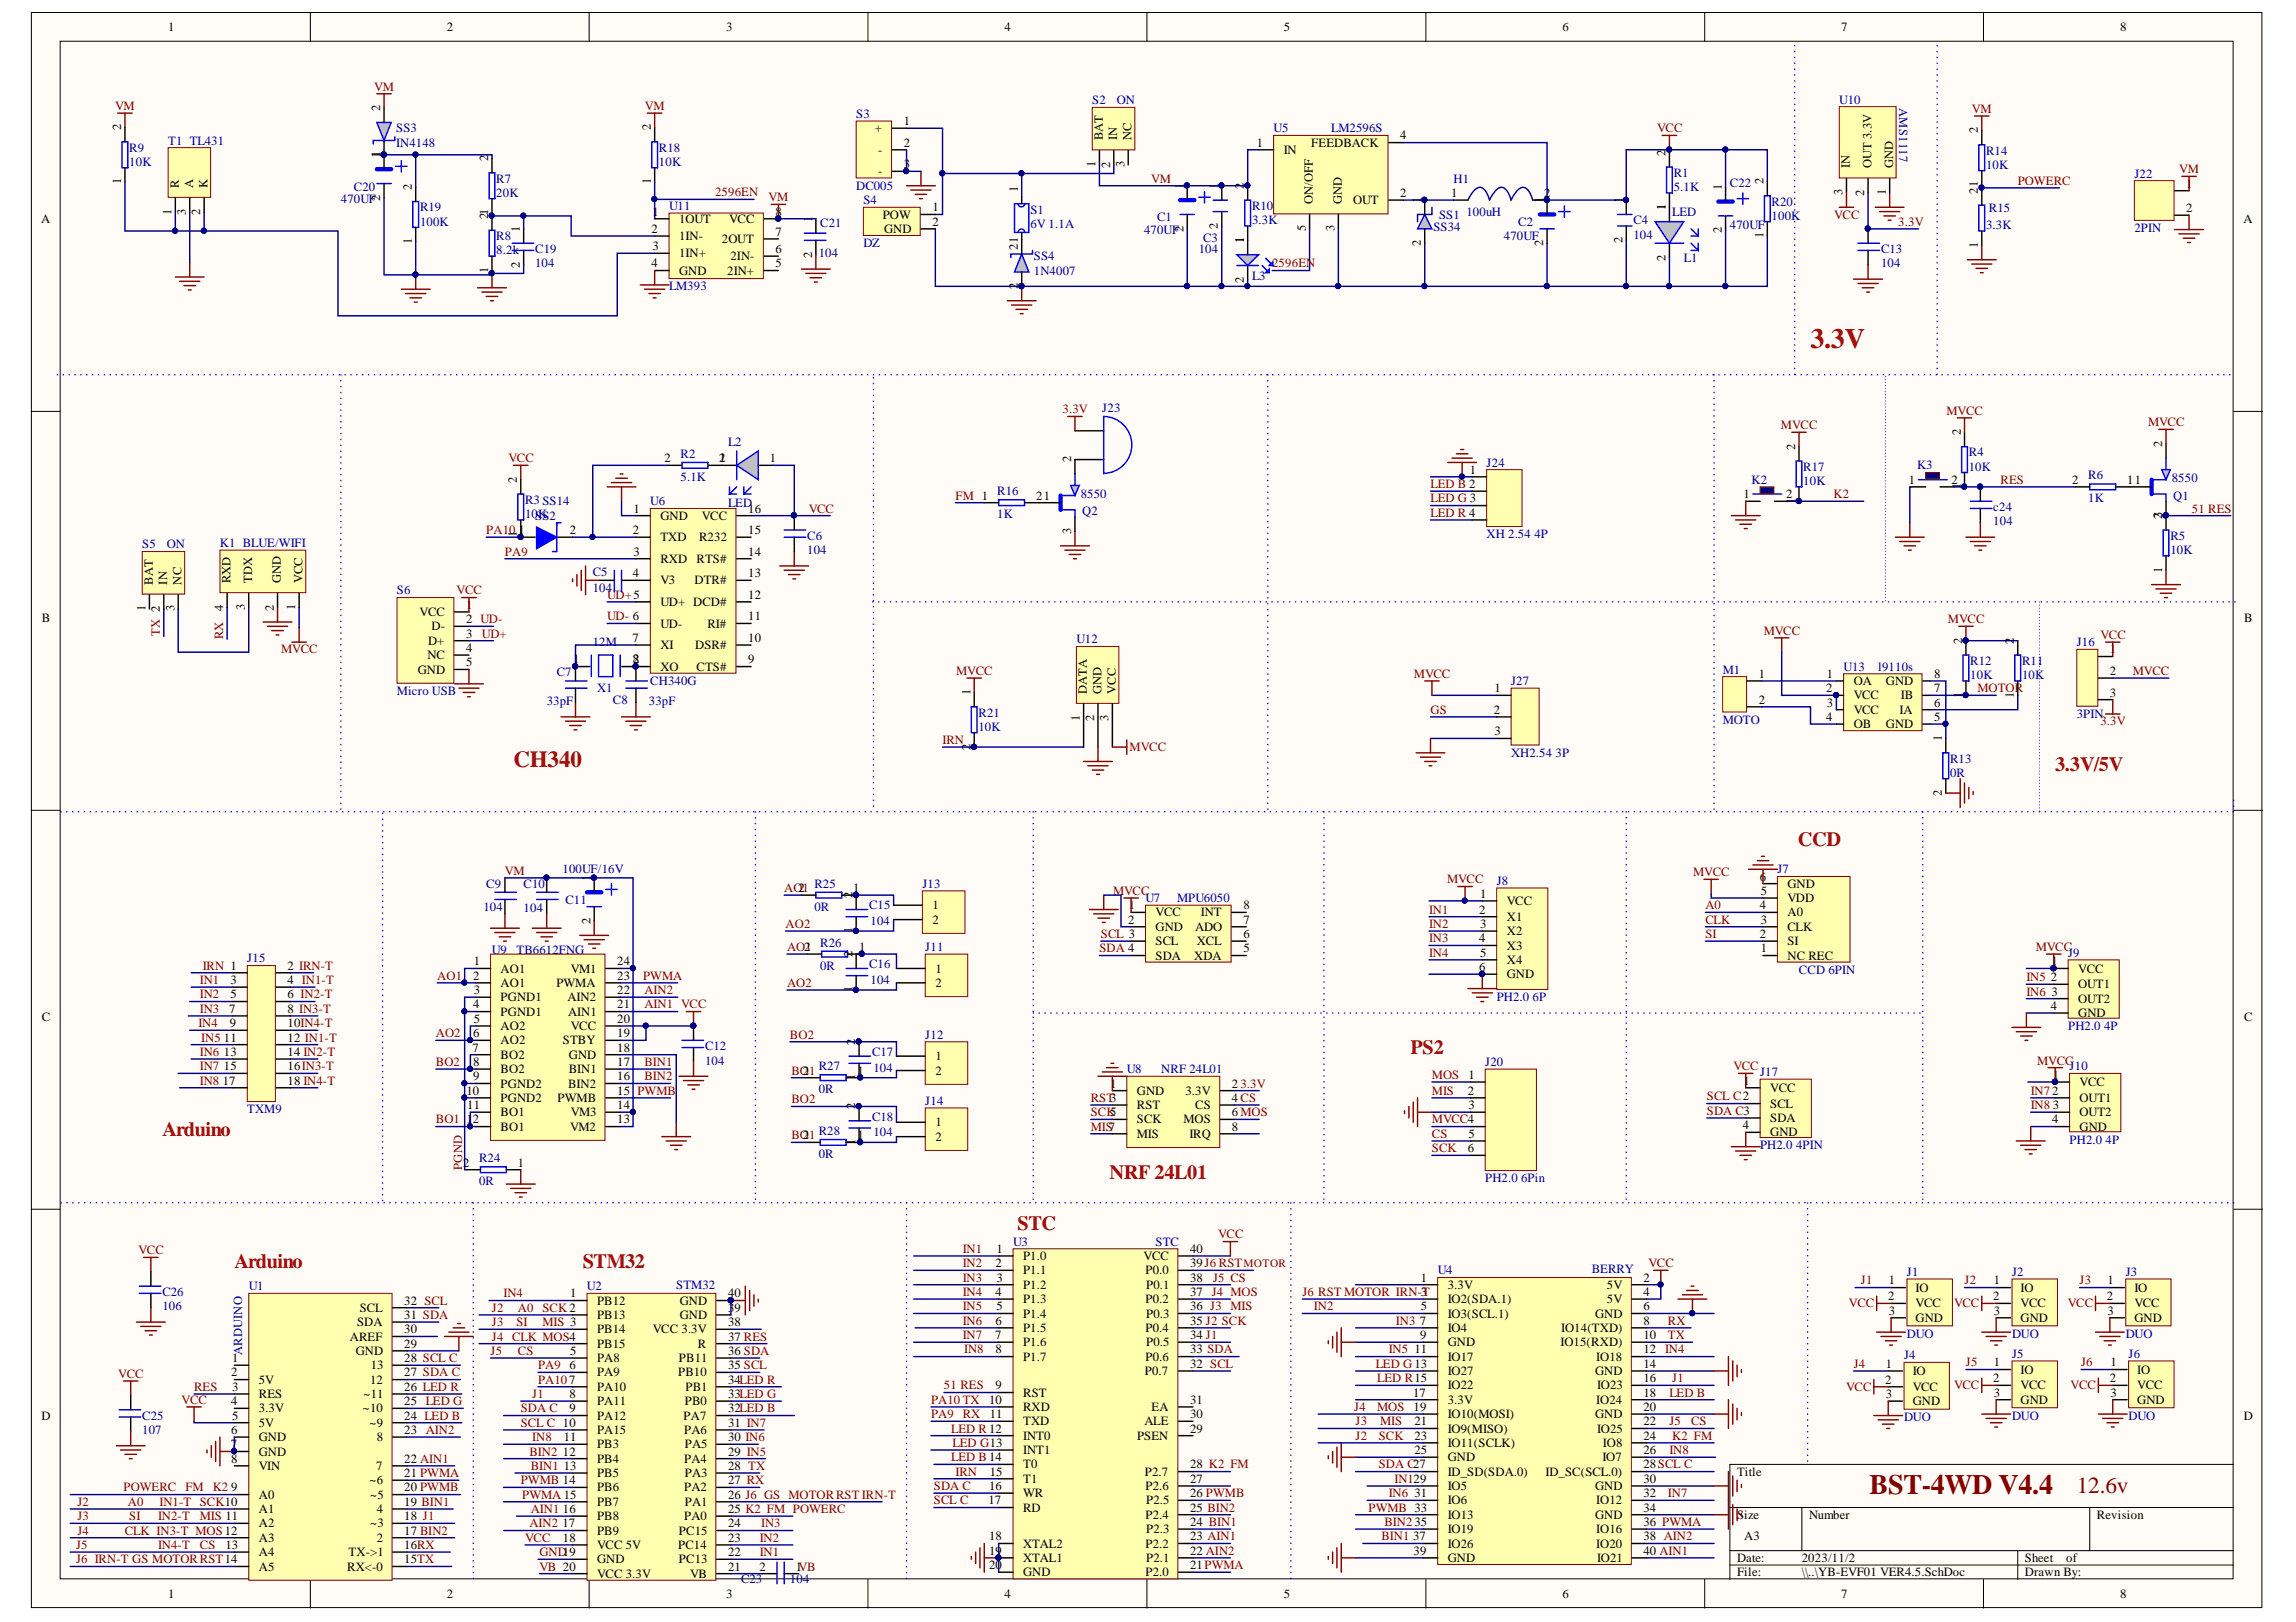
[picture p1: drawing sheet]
<svg xmlns="http://www.w3.org/2000/svg" width="297mm" height="210mm" viewBox="0 0 297 210" stroke-linecap="round" stroke-linejoin="round" font-family="sans-serif">
<defs><g id="words">
<text font-size="3.6" fill="#bf0000" x="234.2" y="45.1">3.3V</text>
<text font-size="3.6" fill="#800000" x="241.9" y="193.3">BST-4WD V4.4</text>
<text font-size="3" fill="#bf0000" x="66.4" y="99.3">CH340</text>
<text font-size="3" fill="#800000" x="268.7" y="193.3">12.6v</text>
<g font-size="2.6" fill="#bf0000">
<text x="265.9" y="99.8">3.3V/5V</text>
<text x="232.6" y="109.5">CCD</text>
<text x="182.5" y="136.4">PS2</text>
<text x="21" y="147">Arduino</text>
<text x="143.5" y="152.6">NRF 24L01</text>
<text x="131.6" y="159.1">STC</text>
<text x="30.3" y="164.1">Arduino</text>
<text x="75.4" y="164.1">STM32</text>
</g>
<g font-size="1.6">
<text x="21.8" y="4">1</text>
<text x="57.8" y="4">2</text>
<text x="93.9" y="4">3</text>
<text x="130" y="4">4</text>
<text x="166.1" y="4">5</text>
<text x="202.1" y="4">6</text>
<text x="238.2" y="4">7</text>
<text x="274.3" y="4">8</text>
<text x="15.7" y="16.9" transform="rotate(-90 15.7 16.9)">2</text>
<text x="49.2" y="14.4" transform="rotate(-90 49.2 14.4)">2</text>
<text x="84.2" y="16.9" transform="rotate(-90 84.2 16.9)">2</text>
<text x="113.2" y="17.1">+</text>
<text x="116.9" y="16.2">1</text>
<text x="255.9" y="17.2" transform="rotate(-90 255.9 17.2)">2</text>
<text x="15.7" y="23.9" transform="rotate(-90 15.7 23.9)">1</text>
<text x="49.2" y="20.4" transform="rotate(-90 49.2 20.4)">1</text>
<text x="63.2" y="20.9" transform="rotate(-90 63.2 20.9)">2</text>
<text x="84.2" y="23.9" transform="rotate(-90 84.2 23.9)">1</text>
<text x="113.6" y="19.9">-</text>
<text x="113.6" y="22.7">-</text>
<text x="116.9" y="19">2</text>
<text x="116.9" y="21.8">3</text>
<text x="141.7" y="21.6" transform="rotate(-90 141.7 21.6)">1</text>
<text x="142.7" y="18.2" transform="rotate(-90 142.7 18.2)">BAT</text>
<text x="143.6" y="21.7" transform="rotate(-90 143.6 21.7)">2</text>
<text x="144.5" y="18.2" transform="rotate(-90 144.5 18.2)">IN</text>
<text x="145.5" y="21.6" transform="rotate(-90 145.5 21.6)">3</text>
<text x="146.4" y="18.2" transform="rotate(-90 146.4 18.2)">NC</text>
<text x="162.6" y="19">1</text>
<text x="166.1" y="19.9">IN</text>
<text x="169.6" y="19">FEEDBACK</text>
<text x="181.2" y="18.1">4</text>
<text x="215.5" y="20.1" transform="rotate(-90 215.5 20.1)">2</text>
<text x="228.1" y="23.8" transform="rotate(-90 228.1 23.8)">2</text>
<text x="239.3" y="21.8" transform="rotate(-90 239.3 21.8)">IN</text>
<text x="242.1" y="21.8" transform="rotate(-90 242.1 21.8)">OUT 3.3V</text>
<text x="244.9" y="21.8" transform="rotate(-90 244.9 21.8)">GND</text>
<text x="5.3" y="28.9">A</text>
<text x="22.2" y="27.8" transform="rotate(-90 22.2 27.8)">1</text>
<text x="23.1" y="24.3" transform="rotate(-90 23.1 24.3)">R</text>
<text x="24.1" y="27.8" transform="rotate(-90 24.1 27.8)">3</text>
<text x="25" y="24.3" transform="rotate(-90 25 24.3)">A</text>
<text x="25.9" y="27.9" transform="rotate(-90 25.9 27.9)">2</text>
<text x="26.8" y="24.3" transform="rotate(-90 26.8 24.3)">K</text>
<text x="49.2" y="26" transform="rotate(-90 49.2 26)">2</text>
<text x="53.3" y="24.6" transform="rotate(-90 53.3 24.6)">2</text>
<text x="63.2" y="28.3" transform="rotate(-90 63.2 28.3)">21</text>
<text x="67.3" y="30" transform="rotate(-90 67.3 30)">1</text>
<text x="84.4" y="27.9">1</text>
<text x="87.9" y="28.8">1OUT</text>
<text x="94.3" y="28.8">VCC</text>
<text x="100.3" y="27.9">8</text>
<text x="105.1" y="28.7" transform="rotate(-90 105.1 28.7)">1</text>
<text x="114.2" y="28.3">POW</text>
<text x="120.6" y="27.4">1</text>
<text x="120.6" y="29.2">2</text>
<text x="131.7" y="24.9" transform="rotate(-90 131.7 24.9)">1</text>
<text x="153.1" y="24.4" transform="rotate(-90 153.1 24.4)">1</text>
<text x="157.6" y="29.6" transform="rotate(-90 157.6 29.6)">2</text>
<text x="157.6" y="24.4" transform="rotate(-90 157.6 24.4)">1</text>
<text x="160.9" y="24.4" transform="rotate(-90 160.9 24.4)">2</text>
<text x="168.9" y="29.9" transform="rotate(-90 168.9 29.9)">5</text>
<text x="169.9" y="26.5" transform="rotate(-90 169.9 26.5)">ON/OFF</text>
<text x="172.7" y="29.9" transform="rotate(-90 172.7 29.9)">3</text>
<text x="173.6" y="26.5" transform="rotate(-90 173.6 26.5)">GND</text>
<text x="175.1" y="26.4">OUT</text>
<text x="181.2" y="25.5">2</text>
<text x="183.8" y="26.3" transform="rotate(-90 183.8 26.3)">1</text>
<text x="187.7" y="25.5">1</text>
<text x="199.7" y="26.3" transform="rotate(-90 199.7 26.3)">1</text>
<text x="199.8" y="25.5">2</text>
<text x="209.9" y="26.3" transform="rotate(-90 209.9 26.3)">1</text>
<text x="215.5" y="27.2" transform="rotate(-90 215.5 27.2)">1</text>
<text x="222.7" y="24.6" transform="rotate(-90 222.7 24.6)">1</text>
<text x="238.4" y="25.3" transform="rotate(-90 238.4 25.3)">3</text>
<text x="241.2" y="25.4" transform="rotate(-90 241.2 25.4)">2</text>
<text x="244" y="25.3" transform="rotate(-90 244 25.3)">1</text>
<text x="255.9" y="25.1" transform="rotate(-90 255.9 25.1)">21</text>
<text x="282.8" y="24.3">1</text>
<text x="282.8" y="27.4">2</text>
<text x="290.2" y="28.9">A</text>
<text x="53.3" y="31.6" transform="rotate(-90 53.3 31.6)">1</text>
<text x="63.2" y="35.3" transform="rotate(-90 63.2 35.3)">1</text>
<text x="67.3" y="34.7" transform="rotate(-90 67.3 34.7)">2</text>
<text x="84.3" y="30.1">2</text>
<text x="84.3" y="34.6">4</text>
<text x="84.4" y="32.4">3</text>
<text x="87.9" y="31.1">1IN-</text>
<text x="87.9" y="33.3">1IN+</text>
<text x="87.9" y="35.5">GND</text>
<text x="93.4" y="31.4">2OUT</text>
<text x="94.1" y="35.5">2IN+</text>
<text x="94.5" y="33.7">2IN-</text>
<text x="100.3" y="34.6">5</text>
<text x="100.3" y="32.7">6</text>
<text x="100.3" y="30.5">7</text>
<text x="105.1" y="33.4" transform="rotate(-90 105.1 33.4)">2</text>
<text x="114.4" y="30.1">GND</text>
<text x="131.7" y="32.3" transform="rotate(-90 131.7 32.3)">21</text>
<text x="153.1" y="30" transform="rotate(-90 153.1 30)">2</text>
<text x="160.9" y="31.5" transform="rotate(-90 160.9 31.5)">1</text>
<text x="183.8" y="31.9" transform="rotate(-90 183.8 31.9)">2</text>
<text x="199.7" y="31.9" transform="rotate(-90 199.7 31.9)">2</text>
<text x="209.9" y="31.5" transform="rotate(-90 209.9 31.5)">2</text>
<text x="215.5" y="33.7" transform="rotate(-90 215.5 33.7)">2</text>
<text x="222.7" y="30.2" transform="rotate(-90 222.7 30.2)">2</text>
<text x="228.1" y="30.8" transform="rotate(-90 228.1 30.8)">1</text>
<text x="255.9" y="32.1" transform="rotate(-90 255.9 32.1)">1</text>
<text x="131.7" y="37.4" transform="rotate(-90 131.7 37.4)">2</text>
<text x="160.9" y="36.6" transform="rotate(-90 160.9 36.6)">2</text>
<text x="86" y="59.8">2</text>
<text x="93.1" y="59.8">2</text>
<text x="93.1" y="59.8">1</text>
<text x="99.6" y="59.8">1</text>
<text x="138.6" y="59.8" transform="rotate(-90 138.6 59.8)">2</text>
<text x="232.2" y="58.2" transform="rotate(-90 232.2 58.2)">2</text>
<text x="253.7" y="56.3" transform="rotate(-90 253.7 56.3)">2</text>
<text x="279.7" y="57.8" transform="rotate(-90 279.7 57.8)">2</text>
<text x="66.9" y="62.4" transform="rotate(-90 66.9 62.4)">2</text>
<text x="134" y="64.7">21</text>
<text x="190.2" y="61.3">1</text>
<text x="225.5" y="64.5">1</text>
<text x="231.1" y="64.5">2</text>
<text x="232.2" y="65.2" transform="rotate(-90 232.2 65.2)">1</text>
<text x="247" y="62.6">1</text>
<text x="252.5" y="62.6">2</text>
<text x="253.7" y="63.3" transform="rotate(-90 253.7 63.3)">1</text>
<text x="268.1" y="62.6">2</text>
<text x="275.2" y="62.6">11</text>
<text x="66.9" y="69.4" transform="rotate(-90 66.9 69.4)">1</text>
<text x="73.7" y="69.1">2</text>
<text x="81.9" y="69.1">2</text>
<text x="82" y="66.3">1</text>
<text x="82" y="71.9">3</text>
<text x="85.4" y="67.3">GND</text>
<text x="85.4" y="70">TXD</text>
<text x="90.4" y="70">R232</text>
<text x="90.8" y="67.3">VCC</text>
<text x="96.8" y="71.9">14</text>
<text x="96.8" y="69.1">15</text>
<text x="96.8" y="66.3">16</text>
<text x="138.6" y="69.1" transform="rotate(-90 138.6 69.1)">3</text>
<text x="279.7" y="67.1" transform="rotate(-90 279.7 67.1)">2</text>
<text x="279.7" y="67" transform="rotate(-90 279.7 67)">3</text>
<text x="19.8" y="75.7" transform="rotate(-90 19.8 75.7)">BAT</text>
<text x="21.6" y="75.7" transform="rotate(-90 21.6 75.7)">IN</text>
<text x="23.5" y="75.7" transform="rotate(-90 23.5 75.7)">NC</text>
<text x="29.8" y="75.5" transform="rotate(-90 29.8 75.5)">RXD</text>
<text x="32.6" y="75.5" transform="rotate(-90 32.6 75.5)">TDX</text>
<text x="36.3" y="75.5" transform="rotate(-90 36.3 75.5)">GND</text>
<text x="39.1" y="75.5" transform="rotate(-90 39.1 75.5)">VCC</text>
<text x="81.9" y="74.7">4</text>
<text x="85.4" y="72.8">RXD</text>
<text x="85.4" y="75.6">V3</text>
<text x="89.9" y="75.6">DTR#</text>
<text x="90.1" y="72.8">RTS#</text>
<text x="96.8" y="77.5">12</text>
<text x="96.8" y="74.7">13</text>
<text x="279.7" y="74.1" transform="rotate(-90 279.7 74.1)">1</text>
<text x="5.4" y="80.5">B</text>
<text x="18.8" y="79.1" transform="rotate(-90 18.8 79.1)">1</text>
<text x="22.6" y="79.1" transform="rotate(-90 22.6 79.1)">3</text>
<text x="28.9" y="79" transform="rotate(-90 28.9 79)">4</text>
<text x="31.7" y="78.9" transform="rotate(-90 31.7 78.9)">3</text>
<text x="35.4" y="79" transform="rotate(-90 35.4 79)">2</text>
<text x="38.2" y="78.9" transform="rotate(-90 38.2 78.9)">1</text>
<text x="54.3" y="79.7">VCC</text>
<text x="55.4" y="83.4">D+</text>
<text x="55.8" y="81.6">D-</text>
<text x="60.3" y="78.8">1</text>
<text x="60.3" y="80.7">2 UD-</text>
<text x="60.3" y="82.5">3</text>
<text x="81.8" y="83.1">7</text>
<text x="85.4" y="78.4">UD+ DCD#</text>
<text x="85.4" y="81.2">UD-</text>
<text x="85.4" y="84">XI</text>
<text x="89.9" y="84">DSR#</text>
<text x="91.5" y="81.2">RI#</text>
<text x="96.8" y="83.1">10</text>
<text x="96.8" y="80.3">11</text>
<text x="253.8" y="83.3" transform="rotate(-90 253.8 83.3)">2</text>
<text x="260.5" y="83.3" transform="rotate(-90 260.5 83.3)">2</text>
<text x="290.3" y="80.5">B</text>
<text x="54" y="87.2">GND</text>
<text x="55.3" y="85.3">NC</text>
<text x="60.3" y="84.4">4</text>
<text x="60.3" y="86.2">5</text>
<text x="74.2" y="85.9">1</text>
<text x="81.9" y="85.9">8</text>
<text x="81.9" y="85.9">2</text>
<text x="85.4" y="86.8">XO</text>
<text x="90.1" y="86.8">CTS#</text>
<text x="96.8" y="85.9">9</text>
<text x="125.5" y="90" transform="rotate(-90 125.5 90)">1</text>
<text x="140.6" y="89.8" transform="rotate(-90 140.6 89.8)">DATA</text>
<text x="142.5" y="89.8" transform="rotate(-90 142.5 89.8)">GND</text>
<text x="144.3" y="89.8" transform="rotate(-90 144.3 89.8)">VCC</text>
<text x="193.3" y="89.6">1</text>
<text x="227.5" y="87.7">1</text>
<text x="236.3" y="89.6">2</text>
<text x="236.4" y="87.7">1</text>
<text x="239.8" y="88.7">OA</text>
<text x="244" y="88.7">GND</text>
<text x="250.2" y="89.6">7</text>
<text x="250.2" y="87.7">8</text>
<text x="273" y="84.6">1</text>
<text x="273" y="87.3">2</text>
<text x="139.7" y="93.3" transform="rotate(-90 139.7 93.3)">1</text>
<text x="141.6" y="93.3" transform="rotate(-90 141.6 93.3)">2</text>
<text x="143.4" y="93.3" transform="rotate(-90 143.4 93.3)">3</text>
<text x="193.2" y="92.4">2</text>
<text x="193.3" y="95.2">3</text>
<text x="227.5" y="91.1">2</text>
<text x="236.3" y="93.3">4</text>
<text x="236.4" y="91.4">3</text>
<text x="239.8" y="90.5">VCC</text>
<text x="239.8" y="92.4">VCC</text>
<text x="239.8" y="94.2">OB</text>
<text x="244" y="94.2">GND</text>
<text x="245.8" y="92.4">IA</text>
<text x="245.9" y="90.5">IB</text>
<text x="250.2" y="93.3">5</text>
<text x="250.2" y="91.4">6</text>
<text x="251.2" y="95.9" transform="rotate(-90 251.2 95.9)">1</text>
<text x="253.8" y="90.3" transform="rotate(-90 253.8 90.3)">1</text>
<text x="260.5" y="90.3" transform="rotate(-90 260.5 90.3)">1</text>
<text x="273" y="90.1">3</text>
<text x="125.5" y="97.1" transform="rotate(-90 125.5 97.1)">2</text>
<text x="251.2" y="103" transform="rotate(-90 251.2 103)">2</text>
<text x="76.4" y="114" transform="rotate(-90 76.4 114)">1</text>
<text x="227.7" y="114">6</text>
<text x="76.4" y="119.6" transform="rotate(-90 76.4 119.6)">2</text>
<text x="103.3" y="115.4">2</text>
<text x="110.3" y="116.2" transform="rotate(-90 110.3 116.2)">2</text>
<text x="110.4" y="115.4">1</text>
<text x="120.6" y="117.7">1</text>
<text x="120.6" y="119.5">2</text>
<text x="145.9" y="119.5">2</text>
<text x="146" y="117.7">1</text>
<text x="149.5" y="118.6">VCC</text>
<text x="155.4" y="118.6">INT</text>
<text x="160.9" y="119.5">7</text>
<text x="160.9" y="117.7">8</text>
<text x="191.4" y="118.2">2</text>
<text x="191.5" y="116.2">1</text>
<text x="194.9" y="117.1">VCC</text>
<text x="194.9" y="119.2">X1</text>
<text x="227.7" y="117.7">4</text>
<text x="227.8" y="119.5">3</text>
<text x="227.8" y="115.8">5</text>
<text x="231.2" y="114.9">GND</text>
<text x="231.2" y="118.6">A0</text>
<text x="231.2" y="116.7">VDD</text>
<text x="37.2" y="125.5">2 IRN-T</text>
<text x="61.3" y="124.9">1</text>
<text x="64.8" y="125.9">AO1</text>
<text x="73.8" y="125.9">VM1</text>
<text x="79.9" y="124.9">24</text>
<text x="104" y="123.1">2</text>
<text x="110.3" y="123.8" transform="rotate(-90 110.3 123.8)">2</text>
<text x="110.3" y="120.8" transform="rotate(-90 110.3 120.8)">1</text>
<text x="111.1" y="123.1">1</text>
<text x="121" y="125.9">1</text>
<text x="149.5" y="120.5">GND</text>
<text x="149.5" y="122.3">SCL</text>
<text x="149.5" y="124.2">SDA</text>
<text x="154.5" y="124.2">XDA</text>
<text x="154.6" y="120.5">ADO</text>
<text x="154.8" y="122.3">XCL</text>
<text x="160.9" y="123.3">5</text>
<text x="160.9" y="121.4">6</text>
<text x="191.4" y="121.9">4</text>
<text x="191.4" y="125.7">6</text>
<text x="191.5" y="120.1">3</text>
<text x="191.5" y="123.8">5</text>
<text x="194.9" y="121">X2</text>
<text x="194.9" y="122.9">X3</text>
<text x="194.9" y="124.7">X4</text>
<text x="227.7" y="121.4">2</text>
<text x="227.8" y="123.3">1</text>
<text x="231.2" y="124.2">NC REC</text>
<text x="231.2" y="122.3">SI</text>
<text x="231.2" y="120.5">CLK</text>
<text x="265.4" y="124.9">1</text>
<text x="268.9" y="125.9">VCC</text>
<text x="29.7" y="131.1">7</text>
<text x="29.8" y="127.3">3</text>
<text x="29.8" y="129.2">5</text>
<text x="37.2" y="127.3">4 IN1-T</text>
<text x="37.2" y="129.2">6 IN2-T</text>
<text x="37.2" y="131.1">8 IN3-T</text>
<text x="61.2" y="126.8">2</text>
<text x="61.2" y="130.5">4</text>
<text x="61.3" y="128.6">3</text>
<text x="64.8" y="127.7">AO1</text>
<text x="64.8" y="129.6">PGND1</text>
<text x="64.8" y="131.4">PGND1</text>
<text x="72" y="127.7">PWMA</text>
<text x="73.4" y="129.6">AIN2</text>
<text x="73.5" y="131.4">AIN1</text>
<text x="79.9" y="130.5">21</text>
<text x="79.9" y="128.6">22</text>
<text x="79.9" y="126.8">23</text>
<text x="110.3" y="128.4" transform="rotate(-90 110.3 128.4)">1</text>
<text x="121" y="127.7">2</text>
<text x="194.9" y="126.6">GND</text>
<text x="265.3" y="127">2</text>
<text x="265.3" y="130.7">4</text>
<text x="265.4" y="128.8">3</text>
<text x="268.9" y="127.9">OUT1</text>
<text x="268.9" y="129.8">OUT2</text>
<text x="268.9" y="131.6">GND</text>
<text x="5.4" y="132.1">C</text>
<text x="29" y="134.8">11</text>
<text x="29" y="136.6">13</text>
<text x="29.7" y="132.9">9</text>
<text x="37.2" y="132.9">10IN4-T</text>
<text x="37.2" y="134.8">12 IN1-T</text>
<text x="37.2" y="136.6">14 IN2-T</text>
<text x="61.1" y="136.1">7</text>
<text x="61.2" y="134.2">6</text>
<text x="61.2" y="137.9">8</text>
<text x="61.3" y="132.4">5</text>
<text x="64.8" y="133.3">AO2</text>
<text x="64.8" y="135.2">AO2</text>
<text x="64.8" y="137">BO2</text>
<text x="72.8" y="135.2">STBY</text>
<text x="73.6" y="137">GND</text>
<text x="73.8" y="133.3">VCC</text>
<text x="79.9" y="137.9">17</text>
<text x="79.9" y="136.1">18</text>
<text x="79.9" y="134.2">19</text>
<text x="79.9" y="132.4">20</text>
<text x="110.6" y="135.2" transform="rotate(-90 110.6 135.2)">2</text>
<text x="121" y="137.2">1</text>
<text x="290.3" y="132.1">C</text>
<text x="28.8" y="140.4">17</text>
<text x="29" y="138.5">15</text>
<text x="37.2" y="138.5">16IN3-T</text>
<text x="37.2" y="140.4">18 IN4-T</text>
<text x="60.4" y="141.7">10</text>
<text x="60.4" y="143.5">11</text>
<text x="61.2" y="139.8">9</text>
<text x="64.8" y="138.9">BO2</text>
<text x="64.8" y="140.7">PGND2</text>
<text x="64.8" y="142.6">PGND2</text>
<text x="72.1" y="142.6">PWMB</text>
<text x="73.5" y="140.7">BIN2</text>
<text x="73.6" y="138.9">BIN1</text>
<text x="79.9" y="143.5">14</text>
<text x="79.9" y="141.7">15</text>
<text x="79.9" y="139.8">16</text>
<text x="103.9" y="139.1">2</text>
<text x="110.6" y="143.6" transform="rotate(-90 110.6 143.6)">2</text>
<text x="110.6" y="139.8" transform="rotate(-90 110.6 139.8)">1</text>
<text x="111" y="139.1">1</text>
<text x="121" y="139.1">2</text>
<text x="143.6" y="140.7">1</text>
<text x="147.1" y="141.7">GND</text>
<text x="147.1" y="143.5">RST</text>
<text x="153.4" y="141.7">3.3V</text>
<text x="154.6" y="143.5">CS</text>
<text x="159.4" y="140.7">2</text>
<text x="159.4" y="142.6">4 CS</text>
<text x="189.9" y="141.7">2</text>
<text x="190" y="139.6">1</text>
<text x="190" y="143.5">3</text>
<text x="225.5" y="140.4">1</text>
<text x="229" y="141.3">VCC</text>
<text x="229" y="143.3">SCL</text>
<text x="265.6" y="139.6">1</text>
<text x="265.6" y="143.5">3</text>
<text x="269.1" y="140.6">VCC</text>
<text x="269.1" y="142.6">OUT1</text>
<text x="60.4" y="145.4">12</text>
<text x="64.8" y="144.5">BO1</text>
<text x="64.8" y="146.3">BO1</text>
<text x="73.7" y="146.3">VM2</text>
<text x="73.8" y="144.5">VM3</text>
<text x="79.9" y="145.4">13</text>
<text x="103.9" y="147.4">2</text>
<text x="110.6" y="148.1" transform="rotate(-90 110.6 148.1)">1</text>
<text x="111" y="147.4">1</text>
<text x="121" y="145.8">1</text>
<text x="121" y="147.6">2</text>
<text x="147.1" y="145.4">SCK</text>
<text x="147.1" y="147.3">MIS</text>
<text x="153.1" y="145.4">MOS</text>
<text x="153.9" y="147.3">IRQ</text>
<text x="159.4" y="144.5">6 MOS</text>
<text x="159.4" y="146.3">8</text>
<text x="189.9" y="149.1">6</text>
<text x="190" y="147.3">5</text>
<text x="225.5" y="146.1">4</text>
<text x="229" y="145.2">SDA</text>
<text x="229" y="147.1">GND</text>
<text x="265.5" y="145.4">4</text>
<text x="269.1" y="144.5">OUT2</text>
<text x="269.1" y="146.3">GND</text>
<text x="59.9" y="151">2</text>
<text x="67" y="151">1</text>
<text x="73.8" y="167.9">1</text>
<text x="94.2" y="167.9">40</text>
<text x="128.8" y="164">2</text>
<text x="128.8" y="167.7">4</text>
<text x="128.9" y="162.1">1</text>
<text x="128.9" y="165.9">3</text>
<text x="132.4" y="163.1">P1.0</text>
<text x="132.4" y="164.9">P1.1</text>
<text x="132.4" y="166.8">P1.2</text>
<text x="148" y="163.1">VCC</text>
<text x="148.2" y="164.9">P0.0</text>
<text x="148.3" y="166.8">P0.1</text>
<text x="154" y="167.7">37 J4 MOS</text>
<text x="154" y="165.9">38</text>
<text x="154" y="164">39J6 RSTMOTOR</text>
<text x="154" y="162.1">40</text>
<text x="183.8" y="165.9">1</text>
<text x="187.3" y="166.8">3.3V</text>
<text x="207.9" y="166.8">5V</text>
<text x="212.6" y="165.9">2</text>
<text x="212.6" y="167.7">4</text>
<text x="244.4" y="166.2">1</text>
<text x="247.8" y="167.2">IO</text>
<text x="258" y="166.2">1</text>
<text x="261.4" y="167.2">IO</text>
<text x="272.7" y="166.2">1</text>
<text x="276.1" y="167.2">IO</text>
<text x="45.3" y="173.5">AREF</text>
<text x="46.2" y="171.6">SDA</text>
<text x="46.5" y="169.8">SCL</text>
<text x="52.3" y="172.6">30</text>
<text x="52.3" y="170.7">31 SDA</text>
<text x="52.3" y="168.8">32 SCL</text>
<text x="77.2" y="168.8">PB12</text>
<text x="77.2" y="170.7">PB13</text>
<text x="77.2" y="172.6">PB14</text>
<text x="84.5" y="172.6">VCC 3.3V</text>
<text x="87.9" y="170.7">GND</text>
<text x="87.9" y="168.8">GND</text>
<text x="94.2" y="173.5">37 RES</text>
<text x="94.2" y="171.6">38</text>
<text x="94.2" y="169.8">39</text>
<text x="128.7" y="173.3">7</text>
<text x="128.8" y="171.4">6</text>
<text x="128.9" y="169.6">5</text>
<text x="132.4" y="168.6">P1.3</text>
<text x="132.4" y="170.5">P1.4</text>
<text x="132.4" y="172.4">P1.5</text>
<text x="148.2" y="172.4">P0.4</text>
<text x="148.2" y="168.6">P0.2</text>
<text x="148.3" y="170.5">P0.3</text>
<text x="154" y="173.3">34 J1</text>
<text x="154" y="171.4">35 J2 SCK</text>
<text x="154" y="169.6">36 J3 MIS</text>
<text x="183.7" y="171.4">7</text>
<text x="183.7" y="173.3">9</text>
<text x="183.8" y="169.6">5</text>
<text x="187.3" y="168.6">IO2(SDA.1)</text>
<text x="187.3" y="170.5">IO3(SCL.1)</text>
<text x="187.3" y="172.4">IO4</text>
<text x="202" y="172.4">IO14(TXD)</text>
<text x="206.4" y="170.5">GND</text>
<text x="207.9" y="168.6">5V</text>
<text x="212.6" y="169.6">6</text>
<text x="212.6" y="171.4">8</text>
<text x="212.6" y="173.3">10</text>
<text x="244.3" y="168.3">2</text>
<text x="244.4" y="170.1">3</text>
<text x="247.8" y="169.2">VCC</text>
<text x="247.8" y="171.1">GND</text>
<text x="257.9" y="168.3">2</text>
<text x="258" y="170.1">3</text>
<text x="261.4" y="169.2">VCC</text>
<text x="261.4" y="171.1">GND</text>
<text x="272.6" y="168.3">2</text>
<text x="272.7" y="170.1">3</text>
<text x="276.1" y="169.2">VCC</text>
<text x="276.1" y="171.1">GND</text>
<text x="29.9" y="178.1">2</text>
<text x="30" y="176.3">1</text>
<text x="30" y="180">3</text>
<text x="33.5" y="179.1">5V</text>
<text x="46" y="175.3">GND</text>
<text x="47.9" y="179.1">12</text>
<text x="48" y="177.2">13</text>
<text x="52.3" y="180">26 LED R</text>
<text x="52.3" y="178.1">27 SDA C</text>
<text x="52.3" y="176.3">28 SCL C</text>
<text x="52.3" y="174.4">29</text>
<text x="73.7" y="177.2">6</text>
<text x="73.8" y="175.3">5</text>
<text x="77.2" y="174.4">PB15</text>
<text x="77.2" y="176.3">PA8</text>
<text x="77.2" y="178.1">PA9</text>
<text x="77.2" y="180">PA10</text>
<text x="87.7" y="178.1">PB10</text>
<text x="87.8" y="176.3">PB11</text>
<text x="88.7" y="180">PB1</text>
<text x="90.3" y="174.4">R</text>
<text x="94.2" y="179.1">34LED R</text>
<text x="94.2" y="177.2">35 SCL</text>
<text x="94.2" y="175.3">36 SDA</text>
<text x="128.8" y="175.2">8</text>
<text x="128.8" y="179.8">9</text>
<text x="132.4" y="174.2">P1.6</text>
<text x="132.4" y="176.1">P1.7</text>
<text x="148.1" y="177.9">P0.7</text>
<text x="148.2" y="176.1">P0.6</text>
<text x="148.3" y="174.2">P0.5</text>
<text x="154" y="177">32 SCL</text>
<text x="154" y="175.2">33 SDA</text>
<text x="183" y="175.2">11</text>
<text x="187.3" y="174.2">GND</text>
<text x="187.3" y="176.1">IO17</text>
<text x="187.3" y="177.9">IO27</text>
<text x="187.3" y="179.8">IO22</text>
<text x="201.9" y="174.2">IO15(RXD)</text>
<text x="206.4" y="177.9">GND</text>
<text x="206.5" y="176.1">IO18</text>
<text x="206.6" y="179.8">IO23</text>
<text x="212.6" y="175.2">12 IN4</text>
<text x="212.6" y="177">14</text>
<text x="212.6" y="178.9">16</text>
<text x="243.9" y="179.1">2</text>
<text x="244" y="177">1</text>
<text x="247.4" y="177.9">IO</text>
<text x="247.4" y="180">VCC</text>
<text x="257.9" y="178.9">2</text>
<text x="258" y="176.8">1</text>
<text x="261.4" y="177.8">IO</text>
<text x="261.4" y="179.8">VCC</text>
<text x="272.9" y="178.9">2</text>
<text x="273" y="176.8">1</text>
<text x="276.5" y="177.8">IO</text>
<text x="276.5" y="179.8">VCC</text>
<text x="5.4" y="183.7">D</text>
<text x="29.9" y="181.9">4</text>
<text x="29.9" y="185.6">6</text>
<text x="30" y="183.7">5</text>
<text x="33.5" y="180.9">RES</text>
<text x="33.5" y="182.8">3.3V</text>
<text x="33.5" y="184.6">5V</text>
<text x="46.9" y="182.8">~10</text>
<text x="47" y="180.9">~11</text>
<text x="47.8" y="184.6">~9</text>
<text x="52.3" y="185.6">23 AIN2</text>
<text x="52.3" y="183.7">24 LED B</text>
<text x="52.3" y="181.9">25 LED G</text>
<text x="73.7" y="180.9">8</text>
<text x="73.7" y="182.8">9</text>
<text x="77.2" y="181.9">PA11</text>
<text x="77.2" y="183.7">PA12</text>
<text x="77.2" y="185.6">PA15</text>
<text x="88.4" y="183.7">PA7</text>
<text x="88.5" y="185.6">PA6</text>
<text x="88.6" y="181.9">PB0</text>
<text x="94.2" y="184.6">31 IN7</text>
<text x="94.2" y="182.8">32LED B</text>
<text x="94.2" y="180.9">33LED G</text>
<text x="128" y="181.7">10</text>
<text x="128" y="183.5">11</text>
<text x="132.4" y="180.7">RST</text>
<text x="132.4" y="182.6">RXD</text>
<text x="132.4" y="184.5">TXD</text>
<text x="148" y="184.5">ALE</text>
<text x="149" y="182.6">EA</text>
<text x="154" y="185.4">29</text>
<text x="154" y="183.5">30</text>
<text x="154" y="181.7">31</text>
<text x="182.8" y="180.7">17</text>
<text x="182.9" y="182.6">19</text>
<text x="183" y="184.5">21</text>
<text x="187.3" y="181.7">3.3V</text>
<text x="187.3" y="183.5">IO10(MOSI)</text>
<text x="187.3" y="185.4">IO9(MISO)</text>
<text x="206.4" y="183.5">GND</text>
<text x="206.5" y="181.7">IO24</text>
<text x="206.6" y="185.4">IO25</text>
<text x="212.6" y="180.7">18</text>
<text x="212.6" y="182.6">20</text>
<text x="212.6" y="184.5">22</text>
<text x="244" y="180.9">3</text>
<text x="247.4" y="181.9">GND</text>
<text x="258" y="180.7">3</text>
<text x="261.4" y="181.7">GND</text>
<text x="273" y="180.7">3</text>
<text x="276.5" y="181.7">GND</text>
<text x="290.3" y="183.7">D</text>
<text x="29.9" y="187.4">7</text>
<text x="29.9" y="189.3">8</text>
<text x="33.5" y="186.5">GND</text>
<text x="33.5" y="188.4">GND</text>
<text x="33.5" y="190.2">VIN</text>
<text x="48.7" y="190.2">7</text>
<text x="48.7" y="186.5">8</text>
<text x="52.3" y="191.2">21 PWMA</text>
<text x="52.3" y="189.3">22 AIN1</text>
<text x="72.8" y="188.4">12</text>
<text x="72.9" y="186.5">11</text>
<text x="72.9" y="190.2">13</text>
<text x="77.2" y="187.4">PB3</text>
<text x="77.2" y="189.3">PB4</text>
<text x="77.2" y="191.2">PB5</text>
<text x="88.5" y="189.3">PA4</text>
<text x="88.6" y="191.2">PA3</text>
<text x="88.6" y="187.4">PA5</text>
<text x="94.2" y="190.2">28 TX</text>
<text x="94.2" y="188.4">29 IN5</text>
<text x="94.2" y="186.5">30 IN6</text>
<text x="128" y="191">15</text>
<text x="132.4" y="186.3">INT0</text>
<text x="132.4" y="188.2">INT1</text>
<text x="132.4" y="190">T0</text>
<text x="132.4" y="191.9">T1</text>
<text x="147.1" y="186.3">PSEN</text>
<text x="148.1" y="191">P2.7</text>
<text x="154" y="191.9">27</text>
<text x="154" y="190">28 K2 FM</text>
<text x="183" y="186.3">23</text>
<text x="183" y="188.2">25</text>
<text x="187.3" y="187.2">IO11(SCLK)</text>
<text x="187.3" y="189.1">GND</text>
<text x="187.3" y="191">ID_SD(SDA.0)</text>
<text x="199.9" y="191">ID_SC(SCL.0)</text>
<text x="207.3" y="189.1">IO7</text>
<text x="207.4" y="187.2">IO8</text>
<text x="212.6" y="186.3">24</text>
<text x="212.6" y="188.2">26</text>
<text x="212.6" y="190">28SCL C</text>
<text x="212.6" y="191.9">30</text>
<text x="224.7" y="191">Title</text>
<text x="29.9" y="193">9</text>
<text x="33.5" y="193.9">A0</text>
<text x="33.5" y="195.8">A1</text>
<text x="33.5" y="197.7">A2</text>
<text x="47.8" y="192.1">~6</text>
<text x="47.9" y="197.7">~3</text>
<text x="47.9" y="193.9">~5</text>
<text x="48.7" y="195.8">4</text>
<text x="52.3" y="196.7">18 J1</text>
<text x="52.3" y="194.9">19 BIN1</text>
<text x="52.3" y="193">20 PWMB</text>
<text x="72.8" y="197.7">17</text>
<text x="72.8" y="195.8">16</text>
<text x="77.2" y="193">PB6</text>
<text x="77.2" y="194.9">PB7</text>
<text x="77.2" y="196.7">PB8</text>
<text x="88.5" y="196.7">PA0</text>
<text x="88.5" y="193">PA2</text>
<text x="88.6" y="194.9">PA1</text>
<text x="94.2" y="197.7">24</text>
<text x="94.2" y="195.8">25 K2 FM POWERC</text>
<text x="94.2" y="193.9">26 J6 GS MOTORRST IRN-T</text>
<text x="94.2" y="192.1">27 RX</text>
<text x="127.9" y="194.7">17</text>
<text x="128" y="192.8">16</text>
<text x="132.4" y="193.8">WR</text>
<text x="132.4" y="195.6">RD</text>
<text x="148.2" y="196.5">P2.4</text>
<text x="148.2" y="192.8">P2.6</text>
<text x="148.3" y="194.7">P2.5</text>
<text x="154" y="197.5">24 BIN1</text>
<text x="154" y="195.6">25 BIN2</text>
<text x="154" y="193.8">26 PWMB</text>
<text x="183" y="193.8">31</text>
<text x="187.3" y="192.8">IO5</text>
<text x="187.3" y="194.7">IO6</text>
<text x="187.3" y="196.5">IO13</text>
<text x="206.4" y="192.8">GND</text>
<text x="206.4" y="196.5">GND</text>
<text x="206.5" y="194.7">IO12</text>
<text x="212.6" y="193.8">32</text>
<text x="212.6" y="195.6">34</text>
<text x="212.6" y="197.5">36 PWMA</text>
<text x="224.7" y="196.5">Size</text>
<text x="234" y="196.5">Number</text>
<text x="271.3" y="196.5">Revision</text>
<text x="29.2" y="200.5">13</text>
<text x="33.5" y="199.5">A3</text>
<text x="33.5" y="201.4">A4</text>
<text x="33.5" y="203.2">A5</text>
<text x="44.9" y="203.2">RX&lt;-0</text>
<text x="45.1" y="201.4">TX-&gt;1</text>
<text x="48.7" y="199.5">2</text>
<text x="52.3" y="202.3">15TX</text>
<text x="52.3" y="200.5">16RX</text>
<text x="52.3" y="198.6">17 BIN2</text>
<text x="72.8" y="199.5">18</text>
<text x="77.2" y="198.6">PB9</text>
<text x="77.2" y="200.5">VCC 5V</text>
<text x="77.2" y="202.3">GND</text>
<text x="87.7" y="200.5">PC14</text>
<text x="87.8" y="202.3">PC13</text>
<text x="87.8" y="198.6">PC15</text>
<text x="94.2" y="203.2">21</text>
<text x="94.2" y="201.4">22</text>
<text x="94.2" y="199.5">23</text>
<text x="98.3" y="203.2">2</text>
<text x="102.9" y="203.2">1VB</text>
<text x="128" y="199.3">18</text>
<text x="128" y="201.2">19</text>
<text x="128" y="203.1">20</text>
<text x="132.4" y="200.3">XTAL2</text>
<text x="132.4" y="202.1">XTAL1</text>
<text x="132.4" y="204">GND</text>
<text x="148.2" y="204">P2.0</text>
<text x="148.2" y="200.3">P2.2</text>
<text x="148.3" y="202.1">P2.1</text>
<text x="148.3" y="198.4">P2.3</text>
<text x="154" y="203.1">21PWMA</text>
<text x="154" y="201.2">22 AIN2</text>
<text x="154" y="199.3">23 AIN1</text>
<text x="182.8" y="199.3">37</text>
<text x="182.9" y="201.2">39</text>
<text x="187.3" y="198.4">IO19</text>
<text x="187.3" y="200.3">IO26</text>
<text x="187.3" y="202.1">GND</text>
<text x="206.5" y="198.4">IO16</text>
<text x="206.5" y="200.3">IO20</text>
<text x="206.6" y="202.1">IO21</text>
<text x="212.6" y="199.3">38 AIN2</text>
<text x="212.6" y="201.2">40 AIN1</text>
<text x="224.7" y="202.1">Date:</text>
<text x="224.7" y="204">File:</text>
<text x="225.7" y="199.3">A3</text>
<text x="233.1" y="202.1">2023/11/2</text>
<text x="233.1" y="204">\\..\YB-EVF01 VER4.5.SchDoc</text>
<text x="262" y="202.1">Sheet</text>
<text x="262" y="204">Drawn By:</text>
<text x="267.3" y="202.1">of</text>
<text x="21.8" y="206.8">1</text>
<text x="57.8" y="206.8">2</text>
<text x="77.2" y="204.2">VCC 3.3V</text>
<text x="89.3" y="204.2">VB</text>
<text x="93.9" y="206.8">3</text>
<text x="130" y="206.8">4</text>
<text x="166.1" y="206.8">5</text>
<text x="202.1" y="206.8">6</text>
<text x="238.2" y="206.8">7</text>
<text x="274.3" y="206.8">8</text>
</g>
<g font-size="1.6" fill="#800000">
<text x="48.4" y="11.7">VM</text>
<text x="14.9" y="14.2">VM</text>
<text x="83.4" y="14.2">VM</text>
<text x="214.4" y="17.1">VCC</text>
<text x="255.1" y="14.6">VM</text>
<text x="148.9" y="23.6">VM</text>
<text x="261" y="23.9">POWERC</text>
<text x="281.9" y="22.4">VM</text>
<text x="92.5" y="25.4">2596EN</text>
<text x="99.4" y="26.1">VM</text>
<text x="237.3" y="28.3">VCC</text>
<text x="245.6" y="29.2">3.3V</text>
<text x="164.6" y="34.6">2596EN</text>
<text x="137.5" y="53.5">3.3V</text>
<text x="251.8" y="53.7">MVCC</text>
<text x="65.8" y="59.8">VCC</text>
<text x="230.4" y="55.5">MVCC</text>
<text x="277.9" y="55.2">MVCC</text>
<text x="123.6" y="64.7">FM 1</text>
<text x="185.1" y="65">LED G 3</text>
<text x="185.1" y="63.2">LED B 2</text>
<text x="237.2" y="64.5">K2</text>
<text x="258.8" y="62.6">RES</text>
<text x="62.9" y="69.1">PA10</text>
<text x="65.3" y="71.9">PA9</text>
<text x="104.6" y="66.3">VCC</text>
<text x="185.1" y="66.9">LED R 4</text>
<text x="283.6" y="66.3">51 RES</text>
<text x="59.1" y="76.9">VCC</text>
<text x="78.5" y="77.5">UD+5</text>
<text x="20.7" y="82.4" transform="rotate(-90 20.7 82.4)">TX 2</text>
<text x="28.9" y="82.7" transform="rotate(-90 28.9 82.7)">RX</text>
<text x="62.3" y="82.5">UD+</text>
<text x="78.5" y="80.3">UD- 6</text>
<text x="228.2" y="82.1">MVCC</text>
<text x="252" y="80.7">MVCC</text>
<text x="271.7" y="82.7">VCC</text>
<text x="36.4" y="84.6">MVCC</text>
<text x="123.7" y="87.3">MVCC</text>
<text x="182.9" y="87.7">MVCC</text>
<text x="255.8" y="89.6">MOTOR</text>
<text x="275.9" y="87.3">MVCC</text>
<text x="185.1" y="92.4">GS</text>
<text x="271.7" y="93.9">3.3V</text>
<text x="121.9" y="96.3">IRN</text>
<text x="146.1" y="97.2">MVCC</text>
<text x="65.3" y="113.2">VM</text>
<text x="219.1" y="113.4">MVCC</text>
<text x="101.5" y="115.4">AO1</text>
<text x="144" y="115.8">MVCC</text>
<text x="184.9" y="118.2">IN1</text>
<text x="187.2" y="114.3">MVCC</text>
<text x="220.6" y="117.7">A0</text>
<text x="220.6" y="119.5">CLK</text>
<text x="26.2" y="125.5">IRN 1</text>
<text x="101.6" y="120.1">AO2</text>
<text x="101.8" y="123.1">AO1</text>
<text x="142.2" y="123.3">SDA 4</text>
<text x="142.4" y="121.4">SCL 3</text>
<text x="184.9" y="120.1">IN2</text>
<text x="184.9" y="121.9">IN3</text>
<text x="184.9" y="123.8">IN4</text>
<text x="220.6" y="121.4">SI</text>
<text x="263.4" y="123.1">MVCC</text>
<text x="25.8" y="127.3">IN1</text>
<text x="25.8" y="129.2">IN2</text>
<text x="25.8" y="131.1">IN3</text>
<text x="56.6" y="126.8">AO1</text>
<text x="83.2" y="126.8">PWMA</text>
<text x="83.4" y="130.5">AIN1 VCC</text>
<text x="83.4" y="128.6">AIN2</text>
<text x="101.8" y="127.7">AO2</text>
<text x="262.2" y="127">IN5</text>
<text x="262.2" y="128.8">IN6</text>
<text x="25.7" y="132.9">IN4</text>
<text x="25.8" y="136.6">IN6</text>
<text x="26" y="134.8">IN5</text>
<text x="56.4" y="134.2">AO2</text>
<text x="56.4" y="137.9">BO2</text>
<text x="83.4" y="137.9">BIN1</text>
<text x="102.2" y="134.4">BO2</text>
<text x="263.6" y="137.8">MVCC</text>
<text x="25.8" y="138.5">IN7</text>
<text x="25.8" y="140.4">IN8</text>
<text x="82.5" y="141.7">PWMB</text>
<text x="83.4" y="139.8">BIN2</text>
<text x="102.4" y="139.1">BO1</text>
<text x="102.4" y="142.8">BO2</text>
<text x="141.1" y="142.6">RST3</text>
<text x="160.5" y="140.7">3.3V</text>
<text x="185.3" y="141.7">MIS</text>
<text x="185.3" y="139.6">MOS</text>
<text x="220.8" y="142.4">SCL C2</text>
<text x="224.2" y="138.5">VCC</text>
<text x="262.7" y="141.7">IN72</text>
<text x="262.7" y="143.5">IN8</text>
<text x="56.4" y="145.4">BO1</text>
<text x="102.4" y="147.4">BO1</text>
<text x="141.1" y="144.5">SCK5</text>
<text x="141.1" y="146.3">MIS7</text>
<text x="185.3" y="149.1">SCK</text>
<text x="185.3" y="147.3">CS</text>
<text x="185.3" y="145.4">MVCC4</text>
<text x="220.8" y="144.3">SDA C3</text>
<text x="59.8" y="151.4" transform="rotate(-90 59.8 151.4)">PGND</text>
<text x="157.6" y="160.3">VCC</text>
<text x="17.9" y="162.3">VCC</text>
<text x="65.1" y="167.9">IN4</text>
<text x="124.5" y="162.1">IN1</text>
<text x="124.5" y="164">IN2</text>
<text x="124.5" y="165.9">IN3</text>
<text x="124.5" y="167.7">IN4</text>
<text x="156.9" y="165.9">J5 CS</text>
<text x="168.5" y="167.7">J6 RST MOTOR IRN-3T</text>
<text x="213.3" y="164">VCC</text>
<text x="240.7" y="166.2">J1</text>
<text x="254.2" y="166.2">J2</text>
<text x="269.1" y="166.2">J3</text>
<text x="63.7" y="169.8">J2</text>
<text x="63.7" y="171.6">J3</text>
<text x="63.7" y="173.5">J4 CLK MOS4</text>
<text x="66.8" y="171.6">SI</text>
<text x="67" y="169.8">A0</text>
<text x="70.2" y="171.6">MIS 3</text>
<text x="70.2" y="169.8">SCK 2</text>
<text x="124.5" y="169.6">IN5</text>
<text x="124.5" y="171.4">IN6</text>
<text x="124.5" y="173.3">IN7</text>
<text x="170" y="169.6">IN2</text>
<text x="180.6" y="171.4">IN3</text>
<text x="215.8" y="171.4">RX</text>
<text x="215.8" y="173.3">TX</text>
<text x="239.2" y="169.2">VCC</text>
<text x="252.8" y="169.2">VCC</text>
<text x="267.5" y="169.2">VCC</text>
<text x="15.3" y="178.3">VCC</text>
<text x="25.1" y="180">RES</text>
<text x="63.5" y="175.3">J5</text>
<text x="67" y="175.3">CS</text>
<text x="69.6" y="177.2">PA9</text>
<text x="69.6" y="179.1">PA107</text>
<text x="122.1" y="179.8">51 RES</text>
<text x="124.7" y="175.2">IN8</text>
<text x="178" y="177">LED G13</text>
<text x="178.2" y="178.9">LED R15</text>
<text x="179.7" y="175.2">IN5</text>
<text x="216.4" y="178.9">J1</text>
<text x="238.8" y="180">VCC</text>
<text x="239.8" y="177">J4</text>
<text x="252.8" y="179.8">VCC</text>
<text x="254.3" y="176.8">J5</text>
<text x="267.9" y="179.8">VCC</text>
<text x="269.2" y="176.8">J6</text>
<text x="23.5" y="181.7">VCC</text>
<text x="67.4" y="184.6">SCL C 10</text>
<text x="67.4" y="182.8">SDA C</text>
<text x="68.9" y="180.9">J1</text>
<text x="120.4" y="183.5">PA9</text>
<text x="120.4" y="181.7">PA10 TX</text>
<text x="123.1" y="185.4">LED R12</text>
<text x="124.5" y="183.5">RX</text>
<text x="175.2" y="182.6">J4</text>
<text x="175.4" y="184.5">J3</text>
<text x="178.2" y="182.6">MOS</text>
<text x="178.5" y="184.5">MIS</text>
<text x="216" y="184.5">J5</text>
<text x="216" y="180.7">LED B</text>
<text x="218.8" y="184.5">CS</text>
<text x="68.5" y="188.4">BIN2</text>
<text x="68.7" y="190.2">BIN1</text>
<text x="68.9" y="186.5">IN8</text>
<text x="123.1" y="189.1">LED B14</text>
<text x="123.2" y="187.2">LED G13</text>
<text x="123.6" y="191">IRN</text>
<text x="175.4" y="186.3">J2</text>
<text x="178.4" y="186.3">SCK</text>
<text x="178.4" y="190">SDA C27</text>
<text x="180.4" y="191.9">IN129</text>
<text x="216" y="188.2">IN8</text>
<text x="216.4" y="186.3">K2 FM</text>
<text x="10" y="194.9">J2</text>
<text x="10" y="196.7">J3</text>
<text x="16" y="193">POWERC</text>
<text x="16.5" y="194.9">A0</text>
<text x="16.7" y="196.7">SI</text>
<text x="20.4" y="196.7">IN2-T</text>
<text x="20.6" y="194.9">IN1-T SCK10</text>
<text x="24" y="193">FM</text>
<text x="25.8" y="196.7">MIS 11</text>
<text x="27.5" y="193">K2</text>
<text x="67.4" y="192.1">PWMB 14</text>
<text x="67.6" y="193.9">PWMA 15</text>
<text x="68.5" y="197.7">AIN2</text>
<text x="68.7" y="195.8">AIN1</text>
<text x="98.5" y="197.7">IN3</text>
<text x="120.8" y="194.7">SCL C</text>
<text x="120.8" y="192.8">SDA C</text>
<text x="177.1" y="195.6">PWMB 33</text>
<text x="179.1" y="197.5">BIN235</text>
<text x="179.7" y="193.8">IN6</text>
<text x="215.8" y="193.8">IN7</text>
<text x="9.8" y="200.5">J5</text>
<text x="9.8" y="202.3">J6 IRN-T GS MOTORRST14</text>
<text x="10" y="198.6">J4</text>
<text x="16.2" y="198.6">CLK IN3-T MOS12</text>
<text x="20.4" y="200.5">IN4-T</text>
<text x="25.8" y="200.5">CS</text>
<text x="67.9" y="199.5">VCC</text>
<text x="69.8" y="201.4">GND19</text>
<text x="69.8" y="203.2">VB 20</text>
<text x="98.3" y="201.4">IN1</text>
<text x="98.3" y="199.5">IN2</text>
<text x="178.7" y="199.3">BIN1</text>
</g>
<g font-size="1.6" fill="#000080">
<text x="51.3" y="17.1">SS3</text>
<text x="110.8" y="15.3">S3</text>
<text x="141.3" y="13.5">S2</text>
<text x="144.5" y="13.5">ON</text>
<text x="164.8" y="17.1">U5</text>
<text x="172.2" y="17.1">LM2596S</text>
<text x="238" y="13.4">U10</text>
<text x="245.7" y="14" transform="rotate(90 245.7 14)">AMS1117</text>
<text x="16.7" y="19.6">R9</text>
<text x="16.7" y="21.5">10K</text>
<text x="21.8" y="18.7">T1 TL431</text>
<text x="51.3" y="19">IN4148</text>
<text x="64.2" y="23.6">R7</text>
<text x="85.3" y="19.6">R18</text>
<text x="85.3" y="21.5">10K</text>
<text x="188" y="23.6">H1</text>
<text x="216.5" y="22.9">R1</text>
<text x="256.9" y="20">R14</text>
<text x="256.9" y="21.9">10K</text>
<text x="276.1" y="23">J22</text>
<text x="44.1" y="26.3">470UF</text>
<text x="45.8" y="24.7">C20</text>
<text x="54.3" y="27.4">R19</text>
<text x="54.3" y="29.2">100K</text>
<text x="64.2" y="25.5">20K</text>
<text x="86.6" y="27.2">U11</text>
<text x="106.1" y="29.4">C21</text>
<text x="110.8" y="24.6">DC005</text>
<text x="111.7" y="26.4">S4</text>
<text x="133.3" y="27.6">S1</text>
<text x="133.3" y="29.5">6V 1.1A</text>
<text x="149.7" y="28.7">C1</text>
<text x="162" y="27.2">R10</text>
<text x="162" y="29">3.3K</text>
<text x="185.4" y="30">SS34</text>
<text x="186.2" y="28.3">SS1</text>
<text x="189.7" y="27.9">100uH</text>
<text x="196.4" y="29.2">C2</text>
<text x="211.3" y="29">C4</text>
<text x="216.4" y="28">LED</text>
<text x="216.5" y="24.7">5.1K</text>
<text x="223.8" y="24.2">C22</text>
<text x="223.8" y="29.6">470UF</text>
<text x="229.2" y="26.6">R20</text>
<text x="229.2" y="28.5">100K</text>
<text x="256.9" y="29.7">3.3K</text>
<text x="257.3" y="27.4">R15</text>
<text x="64.2" y="31.1">R8</text>
<text x="64.2" y="32.9">8.2k</text>
<text x="69.2" y="32.7">C19</text>
<text x="69.2" y="34.6">104</text>
<text x="105.9" y="33.3">104</text>
<text x="111.7" y="32">DZ</text>
<text x="133.8" y="33.7">SS4</text>
<text x="133.8" y="35.5">1N4007</text>
<text x="148" y="30.3">470UF</text>
<text x="155.1" y="32.7">104</text>
<text x="155.6" y="31.3">C3</text>
<text x="194.6" y="31.1">470UF</text>
<text x="211.3" y="30.9">104</text>
<text x="217.8" y="33.9">L1</text>
<text x="243.4" y="32.7">C13</text>
<text x="243.4" y="34.6">104</text>
<text x="276.1" y="30.1">2PIN</text>
<text x="86.6" y="37.6">LM393</text>
<text x="162" y="36.3">L3</text>
<text x="142.6" y="53.3">J23</text>
<text x="88" y="59.3">R2</text>
<text x="94.2" y="57.8">L2</text>
<text x="254.7" y="59.1">R4</text>
<text x="67.9" y="65.2">R3 SS14</text>
<text x="84.1" y="65.4">U6</text>
<text x="88" y="62.2">5.1K</text>
<text x="94.2" y="65.6">LED</text>
<text x="129" y="64.1">R16</text>
<text x="139.8" y="64.5">8550</text>
<text x="192.3" y="60.4">J24</text>
<text x="226.6" y="62.6">K2</text>
<text x="233.3" y="60.9">R17</text>
<text x="233.3" y="62.8">10K</text>
<text x="248" y="60.7">K3</text>
<text x="254.7" y="60.9">10K</text>
<text x="270.2" y="62">R6</text>
<text x="270.2" y="65">1K</text>
<text x="281" y="62.4">8550</text>
<text x="281.2" y="64.7">Q1</text>
<text x="18.4" y="71">S5</text>
<text x="21.6" y="71">ON</text>
<text x="28.5" y="70.8">K1 BLUE/WIFI</text>
<text x="67.9" y="67.1">10SKS2</text>
<text x="104.4" y="69.9">C6</text>
<text x="104.4" y="71.7">104</text>
<text x="129" y="67.1">1K</text>
<text x="140" y="66.7">Q2</text>
<text x="192.3" y="69.7">XH 2.54</text>
<text x="198.5" y="69.7">4P</text>
<text x="257.9" y="66.1">c24</text>
<text x="257.9" y="68">104</text>
<text x="280.8" y="69.9">R5</text>
<text x="280.8" y="71.7">10K</text>
<text x="51.4" y="76.9">S6</text>
<text x="76.7" y="74.5">C5</text>
<text x="76.7" y="76.6">104</text>
<text x="76.7" y="83.6">12M</text>
<text x="139.3" y="83.3">U12</text>
<text x="268.7" y="83.6">J16</text>
<text x="51.4" y="90">Micro USB</text>
<text x="72" y="87.5">C7</text>
<text x="77.2" y="89.6">X1</text>
<text x="84.1" y="88.7">CH340G</text>
<text x="195.5" y="88.7">J27</text>
<text x="222.9" y="87.2">M1</text>
<text x="238.5" y="86.8">U13</text>
<text x="243" y="86.8">l9110s</text>
<text x="254.9" y="86">R12</text>
<text x="254.9" y="87.9">10K</text>
<text x="261.6" y="86">R11</text>
<text x="261.6" y="87.9">10K</text>
<text x="70.7" y="91.3">33pF</text>
<text x="79.3" y="91.1">C8</text>
<text x="83.9" y="91.3">33pF</text>
<text x="126.6" y="92.7">R21</text>
<text x="126.6" y="94.6">10K</text>
<text x="222.9" y="93.7">MOTO</text>
<text x="268.7" y="92.9">3PIN</text>
<text x="195.5" y="98">XH2.54</text>
<text x="201.2" y="98">3P</text>
<text x="252.3" y="98.7">R13</text>
<text x="252.3" y="100.6">0R</text>
<text x="72.8" y="113">100UF/16V</text>
<text x="229.9" y="113">J7</text>
<text x="62.5" y="117.9">104</text>
<text x="62.9" y="114.9">C9</text>
<text x="67.7" y="114.9">C10</text>
<text x="67.7" y="118">104</text>
<text x="73.1" y="116.9">C11</text>
<text x="105.4" y="114.9">R25</text>
<text x="105.4" y="117.9">0R</text>
<text x="112.4" y="117.7">C15</text>
<text x="112.6" y="119.7">104</text>
<text x="119.3" y="114.9">J13</text>
<text x="148.2" y="116.7">U7</text>
<text x="152.3" y="116.7">MPU6050</text>
<text x="193.6" y="114.5">J8</text>
<text x="32" y="124.6">J15</text>
<text x="63.7" y="123.4">U9</text>
<text x="66.8" y="123.4">TB6612FNG</text>
<text x="106.1" y="122.5">R26</text>
<text x="106.1" y="125.5">0R</text>
<text x="112.4" y="125.3">C16</text>
<text x="119.7" y="123.1">J11</text>
<text x="267.6" y="123.8">J9</text>
<text x="112.6" y="127.3">104</text>
<text x="193.6" y="129.6">PH2.0</text>
<text x="198.3" y="129.6">6P</text>
<text x="232.7" y="126">CCD 6PIN</text>
<text x="91.2" y="135.9">C12</text>
<text x="91.2" y="137.8">104</text>
<text x="112.8" y="136.6">C17</text>
<text x="119.7" y="134.4">J12</text>
<text x="192.1" y="137.9">J20</text>
<text x="267.6" y="133.3">PH2.0</text>
<text x="272.2" y="133.3">4P</text>
<text x="105.9" y="138.5">R27</text>
<text x="105.9" y="141.5">0R</text>
<text x="113" y="138.7">104</text>
<text x="119.7" y="143">J14</text>
<text x="145.8" y="138.9">U8</text>
<text x="150.2" y="138.9">NRF 24L01</text>
<text x="227.7" y="139.3">J17</text>
<text x="267.7" y="138.5">J10</text>
<text x="32" y="144.1">TXM9</text>
<text x="105.9" y="146.9">R28</text>
<text x="105.9" y="149.9">0R</text>
<text x="112.8" y="145">C18</text>
<text x="113" y="147.1">104</text>
<text x="227.7" y="148.7">PH2.0</text>
<text x="232.4" y="148.7">4PIN</text>
<text x="267.7" y="148">PH2.0</text>
<text x="272.4" y="148">4P</text>
<text x="62" y="150.4">R24</text>
<text x="62" y="153.4">0R</text>
<text x="192.1" y="153">PH2.0</text>
<text x="196.8" y="153">6Pin</text>
<text x="131.1" y="161.2">U3</text>
<text x="149.5" y="161.2">STC</text>
<text x="21" y="167.7">C26</text>
<text x="32.2" y="167">U1</text>
<text x="75.9" y="167">U2</text>
<text x="87.5" y="166.8">STM32</text>
<text x="186" y="164.9">U4</text>
<text x="205.9" y="164.7">BERRY</text>
<text x="246.7" y="165.1">J1</text>
<text x="260.3" y="165.1">J2</text>
<text x="275" y="165.1">J3</text>
<text x="21" y="169.6">106</text>
<text x="246.7" y="173.1">DUO</text>
<text x="260.3" y="173.1">DUO</text>
<text x="275" y="173.1">DUO</text>
<text x="31.3" y="175.4" transform="rotate(-90 31.3 175.4)">ARDUINO</text>
<text x="246.3" y="175.9">J4</text>
<text x="260.3" y="175.7">J5</text>
<text x="275.4" y="175.7">J6</text>
<text x="18.4" y="183.7">C25</text>
<text x="18.4" y="185.6">107</text>
<text x="246.3" y="183.9">DUO</text>
<text x="260.3" y="183.7">DUO</text>
<text x="275.4" y="183.7">DUO</text>
<text x="95.9" y="204.9">C23</text>
<text x="102.2" y="204.9">104</text>
</g>
</g></defs>
<g fill="#fffcf8" stroke="#000" stroke-width=".13">
<path d="M4.1 1.6h288.5v206.4h-288.5z"/>
<path d="M7.8 5.3h281.1v199h-281.1z"/>
</g>
<g fill="none" stroke="#000" stroke-width=".13">
<path d="M40.2 1.6v3.7M76.2 1.6v3.7M112.3 1.6v3.7M148.4 1.6v3.7M184.5 1.6v3.7M220.5 1.6v3.7M256.6 1.6v3.7M4.1 53.2h3.7M289 53.2h3.7M4.1 104.9h3.7M289 104.9h3.7M4.1 156.5h3.7"/>
<path d="M289 156.5h3.7M223.8 195.1h65.2M233.1 195.1v5.6M270.4 195.1v5.6M289 189.5h-65.2v14.9M40.2 204.4v3.7M76.2 204.4v3.7M112.3 204.4v3.7M148.4 204.4v3.7M184.5 204.4v3.7M220.5 204.4v3.7M223.8 200.7h65.2"/>
<path d="M223.8 202.5h65.2M256.6 204.4v3.7M261 200.7v3.7"/>
</g>
<path d="M32.2 167.4h18.5v37.1h-18.5z" fill="#ffffb0" stroke="#800000" stroke-width=".13"/>
<g fill="none" stroke="#000" stroke-width=".19">
<path d="M30.3 176.7h1.9M30.3 178.5h1.9M50.8 176.7h1.9M50.8 178.5h1.9M50.8 174.8h1.9M50.8 173h1.9M50.8 171.1h1.9M50.8 169.2h1.9M30.3 180.4h1.9M30.3 182.3h1.9M30.3 184.1h1.9M30.3 186h1.9"/>
<path d="M30.3 187.8h1.9M30.3 189.7h1.9M30.3 193.4h1.9M30.3 195.3h1.9M30.3 197.1h1.9M30.3 199h1.9M50.8 180.4h1.9M50.8 182.3h1.9M50.8 184.1h1.9M50.8 186h1.9M50.8 189.7h1.9M50.8 193.4h1.9"/>
<path d="M50.8 195.3h1.9M50.8 197.1h1.9M50.8 199h1.9M50.8 191.6h1.9M30.3 200.9h1.9M30.3 202.7h1.9M50.8 200.9h1.9M50.8 202.7h1.9"/>
</g>
<circle cx="30.3" cy="187.8" r=".33" fill="#000080" stroke="#000080" stroke-width=".13"/>
<path d="M75.9 167.4h16.7v37.1h-16.7z" fill="#ffffb0" stroke="#800000" stroke-width=".13"/>
<g fill="none" stroke="#000" stroke-width=".19">
<path d="M74.1 168.3h1.8M74.1 170.2h1.8M74.1 172h1.8M74.1 173.9h1.8M74.1 175.7h1.8M74.1 177.6h1.8M74.1 179.5h1.8M92.7 168.3h1.9M92.7 170.2h1.9M92.7 172h1.9M92.7 173.9h1.9M92.7 175.7h1.9"/>
<path d="M92.7 177.6h1.9M92.7 179.5h1.9M74.1 181.3h1.8M74.1 183.2h1.8M74.1 185h1.8M74.1 186.9h1.8M74.1 188.8h1.8M74.1 190.6h1.8M74.1 192.5h1.8M74.1 194.3h1.8M74.1 196.2h1.8M74.1 198.1h1.8"/>
<path d="M74.1 199.9h1.8M92.7 181.3h1.9M92.7 183.2h1.9M92.7 185h1.9M92.7 186.9h1.9M92.7 188.8h1.9M92.7 190.6h1.9M92.7 192.5h1.9M92.7 194.3h1.9M92.7 196.2h1.9M92.7 198.1h1.9M92.7 199.9h1.9"/>
<path d="M74.1 201.8h1.8M74.1 203.6h1.8M92.7 201.8h1.9M92.7 203.6h1.9"/>
</g>
<circle cx="94.5" cy="168.3" r=".34" fill="#000080" stroke="#000080" stroke-width=".13"/>
<path d="M186 165.3h25v37.2h-25z" fill="#ffffb0" stroke="#800000" stroke-width=".13"/>
<g fill="none" stroke="#000" stroke-width=".19">
<path d="M184.1 166.3h1.9M184.1 168.1h1.9M184.1 170h1.9M184.1 171.8h1.9M184.1 173.7h1.9M184.1 175.6h1.9M184.1 177.4h1.9M184.1 179.3h1.9M211.1 166.3h1.9M211.1 168.1h1.9M211.1 170h1.9M211.1 171.8h1.9"/>
<path d="M211.1 173.7h1.9M211.1 175.6h1.9M211.1 177.4h1.9M211.1 179.3h1.9M184.1 181.1h1.9M184.1 183h1.9M184.1 184.9h1.9M184.1 186.7h1.9M184.1 188.6h1.9M184.1 190.4h1.9M184.1 192.3h1.9M184.1 194.2h1.9"/>
<path d="M184.1 196h1.9M184.1 197.9h1.9M184.1 199.7h1.9M211.1 181.1h1.9M211.1 183h1.9M211.1 184.9h1.9M211.1 186.7h1.9M211.1 188.6h1.9M211.1 190.4h1.9M211.1 192.3h1.9M211.1 194.2h1.9M211.1 196h1.9"/>
<path d="M211.1 197.9h1.9M211.1 199.7h1.9M184.1 201.6h1.9M211.1 201.6h1.9"/>
</g>
<path d="M164.8 17.5h14.8v10.2h-14.8z" fill="#ffffb0" stroke="#800000" stroke-width=".13"/>
<path d="M162.9 19.4h1.9M179.7 18.5h1.8M153.6 24v1.9M153.6 27.8v1.8M169.4 27.8v1.8M173.1 27.8v1.8M179.7 25.9h1.8" fill="none" stroke="#000" stroke-width=".19"/>
<path d="M130.3 38.9h3.7M130.9 39.5h2.6M132.2 37.1v1.8M131.4 40h1.5M132 40.6h.4" fill="none" stroke="#800000" stroke-width=".19"/>
<g fill="#000080" stroke="#000080" stroke-width=".13">
<circle cx="132.1" cy="37" r=".34"/>
<circle cx="153.6" cy="24" r=".34"/>
</g>
<path d="M152.7 25.9h1.8" fill="none" stroke="#00f" stroke-width=".56"/>
<path d="M152.7 27.8h1.8M155.1 25.5h1.5M155.8 24.8v1.5" fill="none" stroke="#00f" stroke-width=".19"/>
<path d="M184.3 27.8l1 1.8h-1.9z" fill="#c0c0c0"/>
<path d="M184.3 27.8l1 1.8h-1.9zM199.2 29.6h1.9M201.6 27.4h1.5M202.4 26.6v1.5M209.3 27.8h1.8M209.3 29.2h1.8" fill="none" stroke="#00f" stroke-width=".19"/>
<path d="M185.3 26.8v1h-1.9v.9" fill="none" stroke="#000080" stroke-width=".19"/>
<path d="M184.3 25.9v1.9M184.3 29.6v1.9M200.1 25.9v1.9M200.1 29.6v1.9M210.4 25.9v1.9M210.4 29.2v1.9" fill="none" stroke="#000" stroke-width=".19"/>
<g fill="#000080" stroke="#000080" stroke-width=".13">
<circle cx="184.3" cy="25.9" r=".33"/>
<circle cx="200.1" cy="25.9" r=".34"/>
<circle cx="210.4" cy="25.9" r=".34"/>
</g>
<path d="M199.2 27.8h1.9" fill="none" stroke="#00f" stroke-width=".56"/>
<path d="M214.1 28.7h3.7l-1.8 2.8z" fill="#c0c0c0"/>
<path d="M156.9 25.9h1.9M156.9 27.4h1.9M214.1 28.7h3.7l-1.8 2.8zM214.1 31.5h3.7M218.8 31.5l.9 .9v-.9M218.8 29.6l.9 .9M218.8 30.5h.9M218.8 32.4h.9M219.7 29.6v.9" fill="none" stroke="#00f" stroke-width=".19"/>
<path d="M158.1 24v1.9M158.1 27.4v1.8M188 25.9h1.9M198.3 25.9h1.8M216 26.8v1.9M216 31.5v1.8" fill="none" stroke="#000" stroke-width=".19"/>
<g fill="#000080" stroke="#000080" stroke-width=".13">
<circle cx="200.1" cy="25.9" r=".34"/>
<circle cx="158" cy="24" r=".33"/>
<circle cx="210.4" cy="37" r=".34"/>
<circle cx="184.3" cy="37" r=".33"/>
<circle cx="184.3" cy="25.9" r=".33"/>
<circle cx="173.1" cy="37" r=".34"/>
<circle cx="153.6" cy="37" r=".34"/>
<circle cx="158" cy="37" r=".33"/>
<circle cx="121.9" cy="22.4" r=".34"/>
</g>
<path d="M117.3 16.6h4.6v11.2h-.9M153.6 29.6v7.5M158.1 29.2v7.9M173.1 29.6v7.5M181.5 25.9h6.5M184.3 31.5v5.6M189.9 25.9a2.54 2.54 0 0 1 1.5-1.7 1.66 1.66 0 0 1 1.2 1.5l.1 .2a2.54 2.54 0 0 1 1.5-1.7 1.66 1.66 0 0 1 1.2 1.5l.1 .2a2.54 2.54 0 0 1 1.5-1.7 1.66 1.66 0 0 1 1.2 1.5l.1 .2M210.4 31.1v6" fill="none" stroke="#000080" stroke-width=".19"/>
<path d="M28.5 71.2h11.1v5.5h-11.1z" fill="#ffffb0" stroke="#800000" stroke-width=".13"/>
<path d="M29.4 76.8v1.8M32.2 76.8v1.8M35.9 76.8v1.8M38.7 76.8v1.8" fill="none" stroke="#000" stroke-width=".19"/>
<path d="M18.4 71.4h5.5v5.5h-5.5z" fill="#ffffb0" stroke="#800000" stroke-width=".13"/>
<path d="M19.3 77v1.8M21.2 77v1.8M23.1 77v1.8" fill="none" stroke="#000" stroke-width=".19"/>
<path d="M35.9 78.6v1.9M34 80.5h3.8M34.6 81.1h2.6M35.2 81.6h1.4M35.7 82.2h.4M37.8 83.1h1.8M38.7 81.2v1.9" fill="none" stroke="#800000" stroke-width=".19"/>
<path d="M84.1 65.8h11.1v21.3h-11.1z" fill="#ffffb0" stroke="#800000" stroke-width=".13"/>
<g fill="none" stroke="#000" stroke-width=".19">
<path d="M77.6 75.1h1.9M80.4 75.1h3.7M82.3 66.7h1.8M82.3 69.5h1.8M82.3 72.3h1.8M82.3 77.9h1.8M95.3 66.7h1.9M95.3 69.5h1.9M95.3 72.3h1.9M95.3 75.1h1.9M95.3 77.9h1.9M102.8 66.7v1.9"/>
<path d="M102.8 69.5v1.9M74.5 89.1v1.8M76.3 86.3h-1.8v1.8M80.4 86.3h3.7M82.3 80.7h1.8M82.3 83.5h1.8M82.3 86.3v1.8M82.3 89.1v1.8M95.3 80.7h1.9M95.3 83.5h1.9M95.3 86.3h1.9"/>
</g>
<g fill="#000080" stroke="#000080" stroke-width=".13">
<circle cx="82.2" cy="86.2" r=".33"/>
<circle cx="74.4" cy="86.2" r=".33"/>
<circle cx="102.7" cy="66.7" r=".33"/>
</g>
<g fill="none" stroke="#800000" stroke-width=".19">
<path d="M66.4 60.2h1.9M67.4 60.2v1.9M74.1 74.9v.4M74.6 74.4v1.4M75.2 73.8v2.6M75.8 73.2v3.8M75.8 75.1h1.8M78.5 63h3.8M79.1 62.4h2.6M79.7 61.9h1.5M80.2 61.3h.4M80.4 63v1.9"/>
<path d="M100.9 73.2h3.7M101.5 73.8h2.6M102 74.4h1.5M102.6 74.9h.3M102.8 71.4v1.8M72.6 92.8h3.7M73.1 93.3h2.7M73.7 93.9h1.5M74.3 94.4h.3M74.5 90.9v1.9M80.4 92.8h3.7M81 93.3h2.6"/>
<path d="M81.5 93.9h1.5M82.1 94.4h.4M82.3 90.9v1.9"/>
</g>
<path d="M78.5 77.9h3.8M80.4 64.9v1.8h1.9M97.2 66.7h10.2M78.5 80.7h3.8M82.3 83.5h-7.8v2.8" fill="none" stroke="#000080" stroke-width=".19"/>
<path d="M79.5 73.8v2.8M80.4 73.8v2.8M101.5 69.5h2.7M101.5 68.6h2.7M73.1 89.1h2.8M73.1 88.1h2.8M76.5 84.8v2.8M77.4 84.8h1.9v2.8h-1.9zM80.2 84.8v2.8M81 89.1h2.8M81 88.1h2.8" fill="none" stroke="#00f" stroke-width=".19"/>
<path d="M69.4 68.2l2.6 1.3-2.6 1.5z" fill="#00f"/>
<path d="M69.4 68.2l2.6 1.3-2.6 1.5zM72 67.7v3.7h-.5M72.6 67.7h-.6v.3" fill="none" stroke="#00f" stroke-width=".19"/>
<path d="M67.4 69.5h1.8M72.2 69.5h1.9" fill="none" stroke="#000" stroke-width=".19"/>
<g fill="#000080" stroke="#000080" stroke-width=".13">
<circle cx="67.3" cy="69.5" r=".34"/>
<circle cx="76.6" cy="69.5" r=".34"/>
</g>
<path d="M74.1 69.5h2.6" fill="none" stroke="#000080" stroke-width=".19"/>
<path d="M51.4 77.3h7.3v11.1h-7.3z" fill="#ffffb0" stroke="#800000" stroke-width=".13"/>
<path d="M58.8 79.2h1.9M58.8 81.1h1.9M58.8 82.9h1.9M58.8 84.8h1.9M58.8 86.6h1.9" fill="none" stroke="#000" stroke-width=".19"/>
<path d="M21.2 78.8v3.6M29.4 78.6v4.1M32.2 78.6v5.8h-9.1v-5.6M65.3 72.3h17M60.7 81.1h3.1M60.7 82.9h3.1M69.6 177.6h4.5M69.6 179.5h4.5M94.6 175.7h3.7M94.6 177.6h3.7M25.1 183.9v.2h5.2M30.3 186v1.8" fill="none" stroke="#000080" stroke-width=".19"/>
<g fill="none" stroke="#800000" stroke-width=".19">
<path d="M59.7 77.3h1.9M60.7 77.3v1.9M58.8 88.5h3.7M59.4 89.1h2.6M59.9 89.6h1.5M60.5 90.2h.4M60.7 86.6v1.9M24.2 182.1h1.8M25.1 182.1v1.8M26.8 187.6v.4M27.3 187.1v1.5M27.9 186.5v2.6"/>
<path d="M28.5 186v3.7M28.5 187.8h1.8"/>
</g>
<circle cx="30.3" cy="187.8" r=".33" fill="#000080" stroke="#000080" stroke-width=".13"/>
<path d="M111.7 26.8h7.4v3.7h-7.4z" fill="#ffffb0" stroke="#800000" stroke-width=".13"/>
<path d="M119.1 27.8h1.9M119.1 29.6h1.9" fill="none" stroke="#000" stroke-width=".19"/>
<path d="M215 17.5h1.9M216 17.5v1.9" fill="none" stroke="#800000" stroke-width=".19"/>
<circle cx="215.9" cy="19.3" r=".33" fill="#000080" stroke="#000080" stroke-width=".13"/>
<path d="M148.2 117.1h11.1v7.4h-11.1z" fill="#ffffb0" stroke="#800000" stroke-width=".13"/>
<path d="M146.3 118.1h1.9M146.3 119.9h1.9M159.4 118.1h1.8M159.4 119.9h1.8M146.3 121.8h1.9M146.3 123.7h1.9M159.4 121.8h1.8M159.4 123.7h1.8" fill="none" stroke="#000" stroke-width=".19"/>
<path d="M145.8 139.3h12v9.2h-12z" fill="#ffffb0" stroke="#800000" stroke-width=".13"/>
<path d="M143.9 141.1h1.9M143.9 143h1.9M143.9 144.9h1.9M143.9 146.7h1.9M157.9 141.1h1.8M157.9 143h1.8M157.9 144.9h1.8M157.9 146.7h1.8" fill="none" stroke="#000" stroke-width=".19"/>
<path d="M63.5 123.5h14.8v24.1h-14.8z" fill="#ffffb0" stroke="#800000" stroke-width=".13"/>
<g fill="none" stroke="#000" stroke-width=".19">
<path d="M241.7 29.6v1.9M241.7 32.4v1.9M65.3 113.6v1.9M65.3 116.4v1.9M70.7 113.6v1.9M70.7 116.4v1.9M76.9 113.6v1.9M76.9 117.3v1.9M61.6 125.3h1.9M61.6 127.2h1.9M61.6 129h1.9M61.6 130.9h1.9"/>
<path d="M61.6 132.8h1.9M61.6 134.6h1.9M61.6 136.5h1.9M61.6 138.4h1.9M78.4 125.3h1.8M78.4 127.2h1.8M78.4 129h1.8M78.4 130.9h1.8M78.4 132.8h1.8M78.4 134.6h1.8M78.4 136.5h1.8M78.4 138.4h1.8"/>
<path d="M89.7 132.8v1.8M89.7 135.6v1.8M61.6 140.2h1.9M61.6 142.1h1.9M61.6 143.9h1.9M61.6 145.8h1.9M78.4 140.2h1.8M78.4 142.1h1.8M78.4 143.9h1.8M78.4 145.8h1.8"/>
</g>
<path d="M240.4 32.4h2.8M240.4 31.5h2.8M64 116.4h2.8M64 115.5h2.8M69.4 116.4h2.8M69.4 115.5h2.8M75.9 117.3h1.9M78.4 115.1h1.5M79.1 114.4v1.4M88.2 134.6h2.8M88.2 135.6h2.8" fill="none" stroke="#00f" stroke-width=".19"/>
<g fill="#000080" stroke="#000080" stroke-width=".13">
<circle cx="70.7" cy="113.6" r=".34"/>
<circle cx="76.8" cy="113.6" r=".34"/>
<circle cx="81.9" cy="143.9" r=".34"/>
<circle cx="81.9" cy="125.3" r=".34"/>
<circle cx="60.1" cy="127.2" r=".33"/>
<circle cx="60.8" cy="134.6" r=".33"/>
<circle cx="60.8" cy="138.3" r=".33"/>
<circle cx="60.8" cy="145.8" r=".33"/>
<circle cx="60.1" cy="130.9" r=".33"/>
<circle cx="60.1" cy="140.2" r=".33"/>
<circle cx="60.1" cy="142" r=".33"/>
<circle cx="89.7" cy="132.7" r=".34"/>
<circle cx="83.5" cy="132.7" r=".34"/>
<circle cx="241.6" cy="29.6" r=".33"/>
</g>
<path d="M75.9 115.5h1.9" fill="none" stroke="#00f" stroke-width=".56"/>
<g fill="none" stroke="#800000" stroke-width=".19">
<path d="M239.8 36.1h3.7M240.4 36.7h2.6M240.9 37.2h1.5M241.5 37.8h.4M241.7 34.3v1.8M242.6 26.8h3.7M243.2 27.4h2.6M243.7 27.9h1.5M244.3 28.5h.4M244.5 25v1.8M65.3 118.3v1.8M70.7 118.3v1.8"/>
<path d="M76.9 119.2v1.8M140.9 117.7h3.8M141.5 118.3h2.6M142 118.8h1.5M142.6 119.4h.4M142.8 115.8v1.9M145.4 116.2h1.9M146.3 116.2v1.9M63.5 120.1h3.7M64 120.7h2.6M64.6 121.2h1.5M65.1 121.8h.4"/>
<path d="M68.9 120.1h3.7M69.4 120.7h2.6M70 121.2h1.5M70.5 121.8h.4M75 121h3.7M75.6 121.6h2.6M76.1 122.2h1.5M76.7 122.7h.4M87.9 139.3h3.7M88.4 139.8h2.6M88.8 130.9h1.9M89.7 130.9v1.9"/>
<path d="M89.7 137.4v1.9M142 139.3h3.8M142.6 138.7h2.6M143.2 138.2h1.5M143.7 137.6h.4M143.9 139.3v1.8M65.5 153.2h3.7M66.1 153.8h2.6M66.6 154.3h1.5M67.2 154.9h.4M67.4 151.4v1.8M85.6 147.1h3.7"/>
<path d="M86.2 147.7h2.6M86.7 148.2h1.5M87.3 148.8h.4M87.5 145.2v1.9M89 140.4h1.5M89.5 141h.4"/>
</g>
<g fill="none" stroke="#000080" stroke-width=".19">
<path d="M241.7 25v4.6h6.5M65.3 113.6h16.6v11.7M142.8 115.8h2.2v4.1h1.3M56.4 134.6h5.2M56.4 138.4h5.2M56.6 127.2h5M60.1 130.9h1.5M61.6 129h-1.5v11.2M61.6 125.3h-1.5v1.9M61.6 132.8h-.7v1.8M61.6 136.5h-.7v1.9M80.2 125.3h1.7v18.6"/>
<path d="M80.2 136.5h7.3v8.7M80.2 132.8h3.4v1.8h-3.4M80.2 127.2h7.5M80.2 129h7.5M80.2 130.9h7.5M80.2 138.4h6.5M83.6 132.8h6.1M142.2 123.7h4.1M142.4 121.8h3.9M56.4 145.8h5.2M61.6 140.2h-1.5v1.9M61.6 143.9h-.7v1.9"/>
<path d="M80.2 143.9h1.7v1.9h-1.7M80.2 140.2h6.5M80.2 142.1h6.5"/>
</g>
<path d="M238 13.8h7.3v9.2h-7.3z" fill="#ffffb0" stroke="#800000" stroke-width=".13"/>
<path d="M238.9 23.1v1.9M241.7 23.1v1.9M244.5 23.1v1.9" fill="none" stroke="#000" stroke-width=".19"/>
<path d="M238 26.8h1.8M238.9 25v1.8" fill="none" stroke="#800000" stroke-width=".19"/>
<path d="M141.1 143h2.8M141.1 144.9h2.8M141.1 146.7h2.8M159.7 143h3.2M159.7 144.9h3.2M159.7 146.7h3.2M159.7 141.1h3.2" fill="none" stroke="#000080" stroke-width=".19"/>
<path d="M246.7 165.5h5.9v6.1h-5.9z" fill="#ffffb0" stroke="#800000" stroke-width=".13"/>
<path d="M244.7 166.6h1.8M244.7 168.7h1.8M244.7 170.5h1.8" fill="none" stroke="#000" stroke-width=".19"/>
<path d="M260.3 165.5h5.9v6.1h-5.9z" fill="#ffffb0" stroke="#800000" stroke-width=".13"/>
<path d="M258.2 166.6h1.9M258.2 168.7h1.9M258.2 170.5h1.9" fill="none" stroke="#000" stroke-width=".19"/>
<path d="M275 165.5h5.9v6.1h-5.9z" fill="#ffffb0" stroke="#800000" stroke-width=".13"/>
<path d="M273 166.6h1.8M273 168.7h1.8M273 170.5h1.8" fill="none" stroke="#000" stroke-width=".19"/>
<path d="M246.3 176.3h5.9v6.1h-5.9z" fill="#ffffb0" stroke="#800000" stroke-width=".13"/>
<path d="M244.3 177.4h1.8M244.3 179.5h1.8M244.3 181.3h1.8" fill="none" stroke="#000" stroke-width=".19"/>
<path d="M260.3 176.1h5.9v6.1h-5.9z" fill="#ffffb0" stroke="#800000" stroke-width=".13"/>
<path d="M258.2 177.2h1.9M258.2 179.3h1.9M258.2 181.1h1.9" fill="none" stroke="#000" stroke-width=".19"/>
<path d="M275.4 176.1h5.9v6.1h-5.9z" fill="#ffffb0" stroke="#800000" stroke-width=".13"/>
<path d="M225.8 64.9h1.9M229.6 64.9h1.8M273.3 177.2h1.9M273.3 179.3h1.9M273.3 181.1h1.9" fill="none" stroke="#000" stroke-width=".19"/>
<g fill="none" stroke="#800000" stroke-width=".19">
<path d="M242.4 178.5v1.9M242.4 179.5h1.9M242.8 167.7v1.9M242.8 168.7h1.9M242.8 172.4h3.7M243.4 173h2.6M243.9 173.5h1.5M244.5 174.1h.3M244.7 170.5v1.9M256.4 168.7h1.8M256.4 167.7v1.9M256.4 178.3v1.9"/>
<path d="M256.4 179.3h1.8M256.4 172.4h3.7M256.9 173h2.7M257.5 173.5h1.5M258.1 174.1h.3M258.2 170.5v1.9M271.1 168.7h1.9M271.1 167.7v1.9M271.1 172.4h3.7M271.5 179.3h1.8M271.5 178.3v1.9M271.7 173h2.6"/>
<path d="M272.2 173.5h1.5M272.8 174.1h.3M273 170.5v1.9M242.4 183.2h3.7M243 183.7h2.6M243.5 184.3h1.5M244.1 184.9h.4M244.3 181.3v1.9M256.4 183h3.7M256.9 183.6h2.7M257.5 184.1h1.5M258.1 184.7h.3"/>
<path d="M258.2 181.1v1.9M271.5 183h3.7M272 183.6h2.6M272.6 184.1h1.5M273.1 184.7h.4M273.3 181.1v1.9"/>
</g>
<path d="M239.8 177.4h4.5M240 166.6h4.7M254.2 166.6h4M254.3 177.2h3.9M269.1 166.6h3.9M269.2 177.2h4.1" fill="none" stroke="#000080" stroke-width=".19"/>
<path d="M226.8 63.9h3.7" fill="none" stroke="#00f" stroke-width=".19"/>
<path d="M227.7 63h1.8v.9h-1.8z" fill="#000080" stroke="#800000" stroke-width=".13"/>
<path d="M224 66.7h3.7M224.5 67.3h2.7M225.1 67.8h1.5M225.7 68.4h.3M225.8 64.9v1.8" fill="none" stroke="#800000" stroke-width=".19"/>
<path d="M131.1 161.6h21.3v42.7h-21.3z" fill="#ffffb0" stroke="#800000" stroke-width=".13"/>
<g fill="none" stroke="#000" stroke-width=".19">
<path d="M129.2 162.5h1.9M129.2 164.4h1.9M129.2 166.3h1.9M129.2 168.1h1.9M129.2 170h1.9M129.2 171.8h1.9M129.2 173.7h1.9M129.2 175.6h1.9M152.5 162.5h1.8M152.5 164.4h1.8M152.5 166.3h1.8M152.5 168.1h1.8"/>
<path d="M152.5 170h1.8M152.5 171.8h1.8M152.5 173.7h1.8M152.5 175.6h1.8M152.5 177.4h1.8M129.2 180.2h1.9M129.2 182.1h1.9M129.2 183.9h1.9M129.2 185.8h1.9M129.2 187.6h1.9M129.2 189.5h1.9M129.2 191.4h1.9"/>
<path d="M129.2 193.2h1.9M129.2 195.1h1.9M129.2 199.7h1.9M152.5 182.1h1.8M152.5 183.9h1.8M152.5 185.8h1.8M152.5 199.7h1.8M152.5 197.9h1.8M152.5 196h1.8M152.5 194.2h1.8M152.5 192.3h1.8M152.5 190.4h1.8"/>
<path d="M129.2 201.6h1.9M129.2 203.5h1.9M152.5 201.6h1.8M152.5 203.5h1.8"/>
</g>
<g fill="#000080" stroke="#000080" stroke-width=".13">
<circle cx="129.1" cy="201.6" r=".33"/>
<circle cx="94.5" cy="168.3" r=".34"/>
</g>
<g fill="none" stroke="#000080" stroke-width=".19">
<path d="M52.7 169.2h4.1M52.7 171.1h4.1M52.7 173h3.9M94.6 172h3.9M94.6 168.3v1.9M118.2 166.3h11M118.2 162.5h11M118.2 164.4h11M154.3 177.4h4.9M154.3 173.7h4.9M154.3 171.8h4.9M154.3 170h4.9"/>
<path d="M154.3 168.1h4.9M154.3 166.3h4.9M52.7 182.3h7.2M52.7 184.1h7M52.7 191.6h6.7M66.6 190.6h7.5M67.9 199.9h6.2M94.6 199.9h8M94.6 186.9h3.5M94.6 190.6h3.7M94.6 192.5h3.7M94.6 198.1h8"/>
<path d="M94.6 196.2h8M120.4 182.1h8.8M120.4 183.9h8.8M120.8 191.4h8.4M120.8 193.2h8.4M120.8 195.1h8.4M154.3 199.7h4.9M154.3 197.9h4.9M154.3 196h4.9M154.3 194.2h4.9M154.3 192.3h4.9M154.3 190.4h4.9"/>
<path d="M69.6 201.8h4.5M69.8 203.6h4.3M94.6 201.8h8M94.6 203.6h4.1M154.3 203.5h4.9M154.3 201.6h4.9"/>
</g>
<path d="M57.5 173h3.7M58.1 172.4h2.6M58.6 171.8h1.5M59.2 171.3h.4M59.4 173v1.8M94.6 168.3h1.8M96.4 166.4v3.8M97 167v2.6M97.5 167.6v1.4M98.1 168.1v.4" fill="none" stroke="#800000" stroke-width=".19"/>
<path d="M86.6 27.6h12.2v8.5h-12.2z" fill="#ffffb0" stroke="#800000" stroke-width=".13"/>
<path d="M84.7 28.3h1.9M84.7 30.5h1.9M84.7 32.8h1.9M84.7 35h1.9M98.8 28.3h1.9M98.8 35h1.9M98.8 33.2h1.9M98.8 30.9h1.9" fill="none" stroke="#000" stroke-width=".19"/>
<g fill="#000080" stroke="#000080" stroke-width=".13">
<circle cx="100.7" cy="28.3" r=".34"/>
<circle cx="63.6" cy="35.3" r=".33"/>
</g>
<g fill="none" stroke="#800000" stroke-width=".19">
<path d="M15.2 14.6h1.9M16.2 14.6v1.9M22.7 35.8h3.7M23.2 36.4h2.6M23.8 37h1.5M24.4 37.5h.3M24.5 34v1.8M61.8 37.2h3.7M62.3 37.8h2.7M62.9 38.4h1.5M63.5 38.9h.3M63.7 35.4v1.8"/>
<path d="M82.8 36.9h3.8M83.4 37.4h2.6M83.9 38h1.5M84.5 38.5h.4M84.7 35v1.9M99.8 26.5h1.8M100.7 26.5v1.8M158.3 160.7h1.8M159.2 160.7v1.8"/>
</g>
<path d="M154.3 162.5h4.9" fill="none" stroke="#000080" stroke-width=".19"/>
<path d="M229.9 113.4h9.4v11.1h-9.4z" fill="#ffffb0" stroke="#800000" stroke-width=".13"/>
<path d="M228.1 114.4h1.8M228.1 119.9h1.8M228.1 118.1h1.8M228.1 116.2h1.8M228.1 123.7h1.8M228.1 121.8h1.8" fill="none" stroke="#000" stroke-width=".19"/>
<path d="M220.6 118.1h7.5M220.6 119.9h7.5M220.6 121.8h7.5M94.6 179.5h6.5M52.7 193.4h6.9M52.7 197.1h6.1M94.6 181.3h6.5" fill="none" stroke="#000080" stroke-width=".19"/>
<path d="M220.4 113.8h1.9M221.4 113.8v1.9M226.2 112.5h3.7M226.8 111.9h2.6M227.3 111.4h1.5M227.9 110.8h.4M228.1 112.5v1.9" fill="none" stroke="#800000" stroke-width=".19"/>
<path d="M95.3 60.2l2.8-1.8v3.7z" fill="#c0c0c0"/>
<path d="M95.3 58.4v3.7M94.4 63v.9M95.3 60.2l2.8-1.8v3.7zM95.3 63l-.9 .9h.9M96.2 63v.9M96.2 63.9h1M97.2 63l-1 .9" fill="none" stroke="#00f" stroke-width=".19"/>
<path d="M93.4 60.2h1.9M98.1 60.2h1.9" fill="none" stroke="#000" stroke-width=".19"/>
<path d="M100 60.2h2.8v6.5" fill="none" stroke="#000080" stroke-width=".19"/>
<circle cx="102.7" cy="66.7" r=".33" fill="#000080" stroke="#000080" stroke-width=".13"/>
<path d="M222.9 87.6h3.1v4.5h-3.1z" fill="#ffffb0" stroke="#800000" stroke-width=".13"/>
<path d="M226 88.1h1.9M226 91.5h1.9" fill="none" stroke="#000" stroke-width=".19"/>
<path d="M229.6 82.5h1.8M230.5 82.5v1.9" fill="none" stroke="#800000" stroke-width=".19"/>
<path d="M94.6 185h4.2" fill="none" stroke="#000080" stroke-width=".19"/>
<path d="M193.6 114.9h6.6v13.1h-6.6z" fill="#ffffb0" stroke="#800000" stroke-width=".13"/>
<path d="M191.8 116.6h1.8M191.8 118.6h1.8M191.8 120.5h1.8M191.8 122.4h1.8M191.8 124.2h1.8M191.8 126.1h1.8" fill="none" stroke="#000" stroke-width=".19"/>
<circle cx="191.7" cy="126" r=".34" fill="#000080" stroke="#000080" stroke-width=".13"/>
<path d="M267.6 124.2h6.6v7.6h-6.6z" fill="#ffffb0" stroke="#800000" stroke-width=".13"/>
<path d="M265.7 125.3h1.9M265.7 127.4h1.9M265.7 129.2h1.9M265.7 131.1h1.9" fill="none" stroke="#000" stroke-width=".19"/>
<circle cx="265.7" cy="125.3" r=".34" fill="#000080" stroke="#000080" stroke-width=".13"/>
<path d="M267.7 138.9h6.7v7.6h-6.7z" fill="#ffffb0" stroke="#800000" stroke-width=".13"/>
<path d="M265.9 140h1.8M265.9 142.1h1.8M265.9 143.9h1.8M265.9 145.8h1.8" fill="none" stroke="#000" stroke-width=".19"/>
<g fill="#000080" stroke="#000080" stroke-width=".13">
<circle cx="265.8" cy="140" r=".34"/>
<circle cx="191.7" cy="126" r=".34"/>
<circle cx="189.5" cy="116.5" r=".33"/>
<circle cx="265.7" cy="125.3" r=".34"/>
<circle cx="214.8" cy="166.2" r=".34"/>
<circle cx="218.9" cy="169.9" r=".34"/>
</g>
<g fill="none" stroke="#000080" stroke-width=".19">
<path d="M184.9 118.6h6.9M184.9 120.5h6.9M184.9 122.4h6.9M184.9 124.2h6.9M184.9 126.1h6.9M262.2 125.3h3.5M262.2 127.4h3.5M262.2 129.2h3.5M262.2 131.1h3.5M262.3 140h3.6M262.7 142.1h3.2M262.7 143.9h3.2"/>
<path d="M262.7 145.8h3.2M175.4 166.3h8.7M175.4 171.8h8.7M175.4 173.7h8.7M175.4 175.6h8.7M175.4 177.4h8.7M175.4 179.3h8.7M213 166.3h1.9v1.8h-1.9M213 170h8.8M213 175.6h8.8M213 177.4h8.8M213 179.3h8.8"/>
<path d="M52.7 186h6.9M175.4 181.1h8.7M175.4 188.6h8.7M175.4 190.4h8.7M175.4 196h8.7M175.4 197.9h8.7M176.3 199.7h7.8M176.9 194.2h7.2M213 181.1h8.8M213 190.4h8.8M213 183h8.8M213 184.9h8.8"/>
<path d="M213 186.7h8.8M213 192.3h8.8M213 194.2h8.8M213 196h8.8M213 197.9h8.8M213 199.7h8.8M52.7 200.9h5.6M52.7 202.7h5.7M175.4 201.6h8.7M213 201.6h8.8"/>
</g>
<g fill="none" stroke="#800000" stroke-width=".19">
<path d="M188.6 114.7h1.9M189.5 114.7v1.9M189.9 127.9h3.7M190.5 128.5h2.6M191 129h1.5M191.6 129.6h.4M191.8 126.1v1.8M260.3 133h3.7M260.9 133.5h2.6M261.4 134.1h1.5M262 134.6h.3M262.2 131.1v1.9"/>
<path d="M264.8 123.5h1.8M265 138.2h1.8M265.7 123.5v1.8M265.9 138.2v1.8M260.9 147.7h3.7M261.4 148.2h2.6M262 148.8h1.5M262.5 149.3h.4M262.7 145.8v1.9M171.8 173.5v.4M172.4 173v1.4M173 172.4v2.6"/>
<path d="M173.5 171.8v3.8M173.5 173.7h1.9M213.9 164.4h1.9M214.9 164.4v1.9M217.1 168.1h3.7M217.7 167.6h2.6M218.2 167h1.5M218.8 166.4h.3M219 168.1v1.9M221.8 177.4h1.8M223.6 175.6v3.7M224.2 176.1v2.6"/>
<path d="M224.7 176.7v1.5M225.3 177.2v.4M171.8 188.4v.4M172.4 187.8v1.5M173 187.3v2.6M173.5 186.7v3.7M173.5 199.7v3.8M173.5 188.6h1.9M221.8 196h1.8M221.8 192.3h1.8M221.8 183h1.8M223.6 181.1v3.8"/>
<path d="M223.6 190.4v7.5M224.2 181.7v2.6M224.2 191v2.6M224.2 194.7v2.6M224.7 182.3v1.4M224.7 191.6v1.4M224.7 195.3v1.5M225.3 182.8v.4M225.3 192.1v.4M225.3 195.8v.4M171.8 201.4v.4M172.4 200.9v1.4"/>
<path d="M173 200.3v2.6M173.5 201.6h1.9"/>
</g>
<path d="M119.7 123.5h5.5v5.5h-5.5z" fill="#ffffb0" stroke="#800000" stroke-width=".13"/>
<path d="M116 125.3h3.7M116 127.2h3.7" fill="none" stroke="#000" stroke-width=".19"/>
<path d="M119.7 134.8h5.5v5.5h-5.5z" fill="#ffffb0" stroke="#800000" stroke-width=".13"/>
<path d="M116 136.7h3.7M116 138.5h3.7" fill="none" stroke="#000" stroke-width=".19"/>
<g fill="none" stroke="#000080" stroke-width=".19">
<path d="M23.1 138.9h7M24.5 129.6h5.6M24.5 133.3h5.6M24.7 125.9h5.4M24.7 127.7h5.4M24.7 135.2h5.4M24.7 137h5.4M37.6 125.9h3M37.6 127.7h3.1M37.6 129.6h3.1M37.6 133.3h3.5M37.6 135.2h3.5"/>
<path d="M37.6 137h3.5M37.6 131.5h3.5M37.6 138.9h3.5M23.2 140.8h6.9M37.6 140.8h3.5M52.7 174.8h6.7M118.2 168.1h11M118.2 170h11M118.2 173.7h11M118.2 175.6h11M118.4 171.8h10.8M154.3 175.6h6"/>
<path d="M52.7 189.7h6.1M52.7 195.3h5.9M52.7 180.4h7M65.1 188.8h9M65.1 186.9h9M65.1 192.5h9M66.8 196.2h7.3M170.5 183h13.6M170.5 184.9h13.6M170.5 186.7h13.6"/>
</g>
<path d="M119.3 115.3h5.5v5.5h-5.5z" fill="#ffffb0" stroke="#800000" stroke-width=".13"/>
<path d="M115.6 117.1h3.7M115.6 119h3.7" fill="none" stroke="#000" stroke-width=".19"/>
<path d="M119.7 143.4h5.5v5.5h-5.5z" fill="#ffffb0" stroke="#800000" stroke-width=".13"/>
<path d="M116 145.2h3.7M116 147.1h3.7" fill="none" stroke="#000" stroke-width=".19"/>
<path d="M65.1 194.3h9" fill="none" stroke="#000080" stroke-width=".19"/>
<path d="M227.7 139.7h6.6v7.5h-6.6z" fill="#ffffb0" stroke="#800000" stroke-width=".13"/>
<path d="M225.8 140.8h1.9M225.8 142.8h1.9M225.8 144.7h1.9M225.8 146.5h1.9" fill="none" stroke="#000" stroke-width=".19"/>
<path d="M224.9 138.9h1.9M225.8 138.9v1.9M224 148.4h3.7M224.5 149h2.7M225.1 149.5h1.5M225.7 150.1h.3M225.8 146.5v1.9" fill="none" stroke="#800000" stroke-width=".19"/>
<g fill="none" stroke="#000080" stroke-width=".19">
<path d="M185.3 140h5M185.3 142.1h5M185.3 149.5h5M185.3 147.7h5M220.8 142.8h5M220.8 144.7h5M52.7 176.7h6.9M65.1 198.1h9M65.1 183.2h9M65.1 185h9M67.4 181.3h6.7M94.6 188.8h4.4"/>
<path d="M120.4 185.8h8.8M120.4 187.6h8.8M176.9 192.3h7.2"/>
</g>
<path d="M192.1 138.4h6.7v13.1h-6.7z" fill="#ffffb0" stroke="#800000" stroke-width=".13"/>
<g fill="none" stroke="#000" stroke-width=".19">
<path d="M139.1 55.8h3.7M139.1 59.5h3.7M127.3 65.1h1.9M132.6 65.1h1.8M110.8 115.8v1.9M110.8 118.6v1.9M110.8 123.5v1.8M110.8 126.3v1.8M111.1 134.8v1.9M111.1 137.6v1.9M111.1 143.2v1.8M111.1 146v1.8"/>
<path d="M190.3 140h1.8M190.3 142.1h1.8M190.3 143.9h1.8M190.3 145.8h1.8M190.3 147.7h1.8M190.3 149.5h1.8"/>
</g>
<path d="M256.4 24.3h10M123.6 65.1h3.7M110.8 115.8h4.8v1.3M110.8 123.5h5.2v1.8M116 138.5v1h-4.9M116 147.1v.7h-4.9M185.3 145.8h5M185.3 143.9h5M120.8 189.5h8.4M129.2 199.7v3.8" fill="none" stroke="#000080" stroke-width=".19"/>
<g fill="none" stroke="#800000" stroke-width=".19">
<path d="M255.5 15h1.8M256.4 15v1.9M254.5 33.6h3.7M255.1 34.2h2.6M255.6 34.7h1.5M256.2 35.3h.4M256.4 31.8v1.8M138.1 53.9h1.9M139.1 53.9v1.9M137.2 70.6h3.7M137.8 71.2h2.6M138.3 71.8h1.5"/>
<path d="M138.9 72.3h.4M139.1 68.8v1.8M181.7 143.7v.4M182.3 143.2v1.5M182.8 142.6v2.6M183.4 142.1v3.7M183.4 143.9h1.9M127.3 199.7v3.8M125.7 201.4v.4M126.2 200.9v1.4M126.8 200.3v2.6M127.3 201.6h1.9"/>
</g>
<g fill="#000080" stroke="#000080" stroke-width=".13">
<circle cx="129.1" cy="201.6" r=".33"/>
<circle cx="110.7" cy="120.5" r=".34"/>
<circle cx="110.7" cy="115.8" r=".34"/>
<circle cx="110.7" cy="128.1" r=".34"/>
<circle cx="111.1" cy="134.8" r=".33"/>
<circle cx="111.1" cy="143.1" r=".33"/>
<circle cx="111.5" cy="123.4" r=".34"/>
<circle cx="111.3" cy="139.4" r=".33"/>
<circle cx="111.3" cy="147.8" r=".33"/>
<circle cx="256.4" cy="24.3" r=".34"/>
</g>
<path d="M129.2 64.7h3.4v.7h-3.4zM137.2 66h1.9v.9M139.1 61.3v2.8h-1.9M142.8 61.3a3.7 3.7 0 0 0 3.6-3.7 3.7 3.7 0 0 0-3.6-3.7v7.4M109.5 118.6h2.8M109.5 117.7h2.8M109.5 126.3h2.8M109.5 125.3h2.8M109.8 137.6h2.8M109.8 136.7h2.8M109.8 146h2.8M109.8 145h2.8" fill="none" stroke="#00f" stroke-width=".19"/>
<path d="M137.2 64.1v1.9" fill="none" stroke="#00f" stroke-width=".56"/>
<path d="M138.5 62.8h1.1l-.5 1.3z" fill="#c0c0c0"/>
<path d="M138.5 62.8h1.1l-.5 1.3z" fill="none" stroke="#00f" stroke-width=".19"/>
<path d="M139.1 59.5v1.8M134.4 65.1h2.8M139.1 66.9v1.9" fill="none" stroke="#000" stroke-width=".19"/>
<path d="M276.1 23.4h5.2v5.1h-5.2z" fill="#ffffb0" stroke="#800000" stroke-width=".13"/>
<path d="M84.7 16.5v1.9M67.7 29.6v1.9M67.7 32.4v1.9M84.7 21.7v1.9M105.6 28.3v1.9M105.6 31.1v1.9M281.3 24.7h1.9M281.3 27.8h1.9M232.7 57.8v1.9M232.7 63v1.9" fill="none" stroke="#000" stroke-width=".19"/>
<g fill="none" stroke="#800000" stroke-width=".19">
<path d="M83.8 14.6h1.8M84.7 14.6v1.9M103.7 34.8h3.7M104.2 35.4h2.7M104.8 35.9h1.5M105.4 36.5h.3M105.6 33v1.8M281.3 29.7h3.8M281.9 30.3h2.6M282.3 22.8h1.8M282.5 30.8h1.4M283 31.4h.4"/>
<path d="M283.2 22.8v1.9M283.2 27.8v1.9M231.8 55.9h1.9M232.7 55.9v1.9"/>
</g>
<path d="M84.3 18.4h.8v3.3h-.8zM66.3 31.5h2.8M66.3 32.4h2.8M104.1 30.2h2.8M104.1 31.1h2.8M232.4 59.7h.7v3.3h-.7z" fill="none" stroke="#00f" stroke-width=".19"/>
<g fill="#000080" stroke="#000080" stroke-width=".13">
<circle cx="232.7" cy="64.8" r=".34"/>
<circle cx="84.6" cy="25.8" r=".33"/>
<circle cx="100.7" cy="28.3" r=".34"/>
</g>
<path d="M84.7 23.6v4.7M100.7 28.3h4.9" fill="none" stroke="#000080" stroke-width=".19"/>
<path d="M192.3 60.8h4.6v7.3h-4.6z" fill="#ffffb0" stroke="#800000" stroke-width=".13"/>
<path d="M190.5 61.7h1.8M190.5 63.6h1.8M190.5 65.4h1.8M190.5 67.3h1.8" fill="none" stroke="#000" stroke-width=".19"/>
<path d="M185.1 61.7h5.4M185.1 63.6h5.4M185.1 65.4h5.4M185.1 67.3h5.4" fill="none" stroke="#000080" stroke-width=".19"/>
<circle cx="189.1" cy="61.7" r=".34" fill="#000080" stroke="#000080" stroke-width=".13"/>
<path d="M187.3 59.8h3.7M187.9 59.3h2.6M188.4 58.7h1.5M189 58.2h.3M189.2 59.8v1.9" fill="none" stroke="#800000" stroke-width=".19"/>
<path d="M195.5 89.1h3.6v7.3h-3.6z" fill="#ffffb0" stroke="#800000" stroke-width=".13"/>
<path d="M193.6 90h1.9M193.6 92.8h1.9M193.6 95.6h1.9" fill="none" stroke="#000" stroke-width=".19"/>
<path d="M84.7 25.8h12.8M169.4 29.6v5.4h-4.8M185.1 92.8h8.5M185.1 95.6h8.5M185.3 90h8.3M52.7 199h6.1" fill="none" stroke="#000080" stroke-width=".19"/>
<path d="M183.2 97.4h3.7M183.8 98h2.6M184.3 88.1h1.9M184.3 98.5h1.5M184.9 99.1h.4M185.1 95.6v1.8M185.3 88.1v1.9" fill="none" stroke="#800000" stroke-width=".19"/>
<circle cx="84.6" cy="25.8" r=".33" fill="#000080" stroke="#000080" stroke-width=".13"/>
<path d="M21.8 19.1h5.4v6.4h-5.4z" fill="#ffffb0" stroke="#800000" stroke-width=".13"/>
<path d="M22.7 25.6v1.9M24.5 25.6v1.9M26.4 25.6v1.9M161.4 24v1.9M161.4 29.2v1.9" fill="none" stroke="#000" stroke-width=".19"/>
<path d="M24.5 27.5v6.5" fill="none" stroke="#000080" stroke-width=".19"/>
<path d="M161 25.9h.8v3.3h-.8z" fill="none" stroke="#00f" stroke-width=".19"/>
<circle cx="161.4" cy="24" r=".33" fill="#000080" stroke="#000080" stroke-width=".13"/>
<path d="M160 33h2.8l-1.4 1.4z" fill="#c0c0c0"/>
<path d="M160 33h2.8l-1.4 1.4zM160 34.4h2.8M163.3 34.4l.9 .9M163.7 33.4l1 1" fill="none" stroke="#00f" stroke-width=".19"/>
<path d="M161.4 31.1v1.9M161.4 34.4v1.8" fill="none" stroke="#000" stroke-width=".19"/>
<path d="M164.2 34.4l.5-.5v.5z" fill="#c0c0c0"/>
<path d="M164.2 34.4l.5-.5v.5z" fill="none" stroke="#00f" stroke-width=".19"/>
<path d="M163.7 35.3l.5-.5v.5z" fill="#c0c0c0"/>
<path d="M163.7 35.3l.5-.5v.5z" fill="none" stroke="#00f" stroke-width=".19"/>
<path d="M48.8 15.8h1.8l-.9 2.4z" fill="#c0c0c0"/>
<path d="M48.8 15.8h1.8l-.9 2.4zM51.1 17.7v.5h-2.8v.4M48.8 23.8h1.8M51.2 21.5h1.5M51.9 20.8v1.5M222.3 27.9h1.9M224.7 25.7h1.5M225.5 25v1.5M125.7 91.5h.7v3.3h-.7z" fill="none" stroke="#00f" stroke-width=".19"/>
<path d="M49.7 14v1.8M49.7 18.2v3.7M49.7 23.8v1.8M223.2 24.2v1.9M223.2 27.9v1.9M126 89.6v1.9M126 94.8v1.9" fill="none" stroke="#000" stroke-width=".19"/>
<g fill="#000080" stroke="#000080" stroke-width=".13">
<circle cx="49.6" cy="20" r=".34"/>
<circle cx="53.7" cy="35.5" r=".34"/>
<circle cx="53.7" cy="20" r=".34"/>
<circle cx="223.2" cy="37" r=".34"/>
<circle cx="215.9" cy="37" r=".33"/>
<circle cx="126" cy="96.6" r=".34"/>
</g>
<path d="M48.8 12.1h1.8M49.7 12.1v1.9M51.9 37.4h3.7M52.5 38h2.6M53 38.5h1.5M53.6 39.1h.4M53.8 35.6v1.8" fill="none" stroke="#800000" stroke-width=".19"/>
<path d="M48.8 21.9h1.8M222.3 26.1h1.9" fill="none" stroke="#00f" stroke-width=".56"/>
<path d="M49.7 20h14v.5M53.8 20v4.2M223.2 29.8v7.3h-7.2" fill="none" stroke="#000080" stroke-width=".19"/>
<path d="M139.3 83.7h5.4v7.3h-5.4z" fill="#ffffb0" stroke="#800000" stroke-width=".13"/>
<path d="M140.2 91.1v5.6M142 91.1v5.6M143.9 91.1v5.6" fill="none" stroke="#000" stroke-width=".19"/>
<path d="M125.1 87.7h1.9M126 87.7v1.9M140.2 98.5h3.7M140.7 99.1h2.7M141.3 99.7h1.5M142 96.7v1.8M143.9 96.7h1.9M145.8 95.7v1.9M141.9 100.2h.3" fill="none" stroke="#800000" stroke-width=".19"/>
<g fill="none" stroke="#000080" stroke-width=".19">
<path d="M181.5 18.5h18.6v7.4h10.3v-6.5h12.8M26.4 27.5v2.4h-3.7M26.4 29.9h17.3v11h36.2v-8.1h4.8M67.7 27.9h6.2v2.6h10.8M200.1 31.5v5.6M228.6 23.5v-4.1h-5.4v4.8M24.4 131.5h5.7M9.1 193.4h21.2M9.1 195.3h21.2M9.1 197.1h21.2M9.1 199h21.2M94.6 183.2h8.2"/>
<path d="M9.1 200.9h21.2M9.1 202.7h21.2"/>
</g>
<g fill="#000080" stroke="#000080" stroke-width=".13">
<circle cx="200.1" cy="37" r=".34"/>
<circle cx="223.2" cy="19.3" r=".34"/>
<circle cx="200.1" cy="25.9" r=".34"/>
<circle cx="210.4" cy="25.9" r=".34"/>
<circle cx="215.9" cy="19.3" r=".33"/>
<circle cx="22.6" cy="29.9" r=".33"/>
<circle cx="26.4" cy="29.9" r=".34"/>
<circle cx="67.7" cy="27.9" r=".33"/>
</g>
<path d="M32 125h3.6v17.6h-3.6z" fill="#ffffb0" stroke="#800000" stroke-width=".13"/>
<g fill="none" stroke="#000" stroke-width=".19">
<path d="M30.1 125.9h1.9M30.1 127.7h1.9M30.1 129.6h1.9M30.1 131.5h1.9M30.1 133.3h1.9M30.1 135.2h1.9M30.1 137h1.9M30.1 138.9h1.9M35.7 125.9h1.9M35.7 127.7h1.9M35.7 129.6h1.9M35.7 131.5h1.9"/>
<path d="M35.7 133.3h1.9M35.7 135.2h1.9M35.7 137h1.9M35.7 138.9h1.9M30.1 140.8h1.9M35.7 140.8h1.9M98.7 203.6h1.8M101.5 203.6h1.8"/>
</g>
<path d="M184.9 116.6h6.9M52.7 178.5h6.9M62 170.2h12.1M62 172h12.1M62 173.9h12.1M63.5 175.7h10.6M154.3 164.4h7.9M213 173.7h6" fill="none" stroke="#000080" stroke-width=".19"/>
<circle cx="189.5" cy="116.5" r=".33" fill="#000080" stroke="#000080" stroke-width=".13"/>
<path d="M100.5 202.2v2.7M101.5 202.2v2.7" fill="none" stroke="#00f" stroke-width=".19"/>
<path d="M141.3 13.9h5.5v5.5h-5.5z" fill="#ffffb0" stroke="#800000" stroke-width=".13"/>
<path d="M142.2 19.5v1.8M144.1 19.5v1.8M146 19.5v1.8M60.3 151.4h1.9M65.5 151.4h1.9" fill="none" stroke="#000" stroke-width=".19"/>
<path d="M162.9 19.4h-1.5v4.6h-19.2v-2.7M231.4 64.9h9.7M61.6 142.1h-1.5v9.3h.2M63.3 168.3h10.8M168.5 168.1h15.6M168.5 170h15.6M213 171.8h5.8M213 188.6h8.9" fill="none" stroke="#000080" stroke-width=".19"/>
<g fill="#000080" stroke="#000080" stroke-width=".13">
<circle cx="161.4" cy="24" r=".33"/>
<circle cx="158" cy="24" r=".33"/>
<circle cx="153.6" cy="24" r=".34"/>
<circle cx="232.7" cy="64.8" r=".34"/>
<circle cx="60.1" cy="142" r=".33"/>
</g>
<g fill="none" stroke="#00f" stroke-width=".19" stroke-dasharray="0 .7">
<path d="M232.2 5.9v42.6M250.6 5.9v42.6M7.4 48.5h281.8M44.1 48.5v56.6M113 48.9v56.2M164 48.5v56.6M221.8 48.5v56.6M289.2 77.9h-176.4M49.5 105.2v50.5M97.7 105.1v50.6M133.7 105.1v50.6M171.3 105.1v50.6"/>
<path d="M210.4 105.1v50.6M248.8 105.1v50.6M289 103.6v1.5h-281.6M133.7 131.1h115.2M61.2 155.7v48.9M117.3 155.7v48.9M167 155.7v49.1M233.9 155.7v34M289 155.7h-281.4"/>
</g>
<path d="M62.2 151h3.3v.7h-3.3z" fill="none" stroke="#00f" stroke-width=".19"/>
<path d="M238.5 87.2h10.2v7.4h-10.2z" fill="#ffffb0" stroke="#800000" stroke-width=".13"/>
<path d="M237.6 88.1h.9M237.6 90h.9M237.6 91.8h.9M237.6 93.7h.9M248.8 88.1h.9M248.8 90h.9M248.8 91.8h.9M248.8 93.7h.9M251.7 95.6v1.8M251.7 100.8v1.8" fill="none" stroke="#000" stroke-width=".19"/>
<g fill="#000080" stroke="#000080" stroke-width=".13">
<circle cx="237.5" cy="89.9" r=".34"/>
<circle cx="251.7" cy="93.7" r=".33"/>
</g>
<path d="M227.9 88.1h9.7M230.5 84.4v5.6h7.1v1.8M249.7 88.1h2v5.6h-2" fill="none" stroke="#000080" stroke-width=".19"/>
<path d="M251.7 102.6h1.9M253.6 100.8v3.7M254.2 101.3v2.6M254.7 101.9v1.5M255.3 102.4v.4" fill="none" stroke="#800000" stroke-width=".19"/>
<path d="M251.4 97.4h.7v3.4h-.7z" fill="none" stroke="#00f" stroke-width=".19"/>
<path d="M268.7 84h2.7v7.4h-2.7z" fill="#ffffb0" stroke="#800000" stroke-width=".13"/>
<path d="M247.3 63h1.8M251 63h1.8M254.3 82.9v1.9M254.3 88.1v1.9M271.5 85h1.8M271.5 87.7h1.8M271.5 90.5h1.8" fill="none" stroke="#000" stroke-width=".19"/>
<path d="M272.4 83.1h1.9M272.4 92.4h1.9M273.3 83.1v1.9M273.3 90.5v1.9" fill="none" stroke="#800000" stroke-width=".19"/>
<path d="M38.7 78.6v2.6M121.9 96.7h18.3M227.9 91.5h6.3v2.2h3.4M249.7 90h8.5M251.7 93.7v1.9M273.3 87.7h7.3M221.4 115.7v.5h6.7M94.6 194.3h19.5" fill="none" stroke="#000080" stroke-width=".19"/>
<path d="M248.2 62.1h3.7M254 84.8h.7v3.3h-.7z" fill="none" stroke="#00f" stroke-width=".19"/>
<g fill="#000080" stroke="#000080" stroke-width=".13">
<circle cx="254.3" cy="89.9" r=".33"/>
<circle cx="254.3" cy="82.9" r=".33"/>
<circle cx="126" cy="96.6" r=".34"/>
<circle cx="251.7" cy="93.7" r=".33"/>
</g>
<path d="M243.9 48.7v29.2M263.8 77.9v27.2h-.1" fill="none" stroke="#00f" stroke-width=".13" stroke-dasharray="0 .4"/>
<path d="M249.1 61.1h1.8v.9h-1.8z" fill="#000080" stroke="#800000" stroke-width=".13"/>
<path d="M253.2 54.1h1.9M254.2 54.1v1.8M245.2 69.5h3.7M245.8 70.1h2.6M246.3 70.6h1.5M246.9 71.2h.4M247.1 67.7v1.8" fill="none" stroke="#800000" stroke-width=".19"/>
<path d="M253.8 57.8h.7v3.3h-.7zM280.2 59.3v2.8h-1.8M278.4 63.9h1.8v1" fill="none" stroke="#00f" stroke-width=".19"/>
<path d="M254.2 55.9v1.9M254.2 61.1v1.9" fill="none" stroke="#000" stroke-width=".19"/>
<circle cx="254.1" cy="63" r=".33" fill="#000080" stroke="#000080" stroke-width=".13"/>
<path d="M247.3 63h-.2v4.7M94.6 173.9h4.6M25.1 180.4h5.2" fill="none" stroke="#000080" stroke-width=".19"/>
<path d="M278.4 62.1v1.8" fill="none" stroke="#00f" stroke-width=".56"/>
<path d="M279.7 60.8h1.1l-.6 1.3z" fill="#c0c0c0"/>
<path d="M270.4 62.6h3.3v.8h-3.3zM279.7 60.8h1.1l-.6 1.3zM279.9 68.6h.7v3.3h-.7z" fill="none" stroke="#00f" stroke-width=".19"/>
<path d="M280.2 57.4v1.9M268.5 63h1.9M273.7 63h4.7M280.2 64.9v3.7M280.2 71.9v1.9" fill="none" stroke="#000" stroke-width=".19"/>
<g fill="#000080" stroke="#000080" stroke-width=".13">
<circle cx="280.2" cy="66.7" r=".34"/>
<circle cx="256.2" cy="63" r=".34"/>
<circle cx="254.1" cy="63" r=".33"/>
</g>
<path d="M279.3 55.6h1.9M280.2 55.6v1.8M278.4 75.7h3.7M278.9 76.2h2.6M279.5 76.8h1.5M280 77.3h.4M280.2 73.8v1.9" fill="none" stroke="#800000" stroke-width=".19"/>
<path d="M252.8 63h15.7M280.2 66.7h8.4M122.1 180.2h7.1" fill="none" stroke="#000080" stroke-width=".19"/>
<path d="M132.2 32.9l.9 2.3h-1.9z" fill="#c0c0c0"/>
<g fill="none" stroke="#00f" stroke-width=".19">
<path d="M15.8 18.4h.7v3.3h-.7zM256 18.7h.8v3.4h-.8zM53.4 26.1h.8v3.3h-.8zM63.3 22.4h.7v3.3h-.7zM63.3 29.8h.7v3.4h-.7zM131.2 26.4h1.9v3.7h-1.9zM132.2 32.9l.9 2.3h-1.9zM132.6 30a.41 .41 0 0 0-.5-.4 .41 .41 0 0 0-.4 .5M132.6 26.4a.45 .45 0 0 1-.4 .4 .45 .45 0 0 1-.5-.3M133.6 32.4v.5h-2.8v.4M215.6 21.6h.8v3.4h-.8zM228.3 25.3h.7v3.4h-.7z"/>
<path d="M256 26.5h.8v3.4h-.8zM88.2 59.8h3.4v.8h-3.4zM67 63.9h.7v3.4h-.7zM254.9 65.8h2.8M254.9 64.9h2.8M260.7 84.8h.7v3.3h-.7zM105.6 115.5h3.3v.7h-3.3zM106.1 139.1h3.4v.7h-3.4zM106.3 123.1h3.3v.7h-3.3zM106.1 147.5h3.4v.7h-3.4z"/>
</g>
<g fill="none" stroke="#000" stroke-width=".19">
<path d="M16.2 16.5v1.9M216 19.8v1.8M256.4 16.9v1.8M16.2 21.7v1.9M53.8 24.2v1.9M53.8 29.4v1.9M63.7 20.5v1.9M63.7 25.7v1.9M63.7 27.9v1.9M63.7 33.2v1.8M132.2 25.4v1M132.2 30.1v2.8"/>
<path d="M132.2 35.2v1.9M216 25v1.8M228.6 23.5v1.8M228.6 28.7v1.8M256.4 22.1v1.8M256.4 24.7v1.8M256.4 29.9v1.9M67.4 62.1v1.8M67.4 67.3v1.8M86.4 60.2h1.8M91.6 60.2h1.8M256.2 63v1.9"/>
<path d="M256.2 65.8v1.9M261 82.9v1.9M261 88.1v1.9M103.7 115.8h1.9M108.9 115.8h1.9M104.2 139.5h1.9M104.4 123.5h1.9M109.5 139.5h1.8M109.6 123.5h1.9M104.2 147.8h1.9M109.5 147.8h1.8"/>
</g>
<g fill="#000080" stroke="#000080" stroke-width=".13">
<circle cx="132.1" cy="37" r=".34"/>
<circle cx="153.6" cy="37" r=".34"/>
<circle cx="158" cy="37" r=".33"/>
<circle cx="161.4" cy="37" r=".33"/>
<circle cx="173.1" cy="37" r=".34"/>
<circle cx="184.3" cy="37" r=".33"/>
<circle cx="200.1" cy="37" r=".34"/>
<circle cx="210.4" cy="37" r=".34"/>
<circle cx="215.9" cy="37" r=".33"/>
<circle cx="254.3" cy="82.9" r=".33"/>
<circle cx="256.4" cy="24.3" r=".34"/>
<circle cx="223.2" cy="37" r=".34"/>
<circle cx="76.6" cy="69.5" r=".34"/>
<circle cx="67.3" cy="69.5" r=".34"/>
<circle cx="63.6" cy="27.9" r=".33"/>
<circle cx="22.6" cy="29.9" r=".33"/>
<circle cx="53.7" cy="35.5" r=".34"/>
<circle cx="63.6" cy="35.3" r=".33"/>
<circle cx="67.7" cy="27.9" r=".33"/>
<circle cx="215.9" cy="19.3" r=".33"/>
<circle cx="256.2" cy="63" r=".34"/>
<circle cx="110.7" cy="115.8" r=".34"/>
<circle cx="111.5" cy="123.4" r=".34"/>
<circle cx="111.3" cy="139.4" r=".33"/>
<circle cx="111.3" cy="147.8" r=".33"/>
<circle cx="111.1" cy="143.1" r=".33"/>
<circle cx="111.1" cy="134.8" r=".33"/>
<circle cx="110.7" cy="120.5" r=".34"/>
<circle cx="110.7" cy="128.1" r=".34"/>
<circle cx="132.1" cy="22.4" r=".34"/>
<circle cx="121.9" cy="22.4" r=".34"/>
</g>
<g fill="none" stroke="#000080" stroke-width=".19">
<path d="M216 19.4v.4M16.2 23.6v6.3h6.5v-2.4M49.7 25.6v10h4.1v-4.3M63.7 35v.6h-9.9M63.7 27.6v.3h4v1.7M67.7 34.3v1.1h-4M121 29.6v7.5h40.4M132.2 22.5v2.9M144.1 21.3v1.2h-22.2M216 33.3v3.8h-54.6v-.9M228.6 30.5v6.6h-5.4M256.4 23.9v.8"/>
<path d="M67.4 69.1v.4h-4.5M86.4 60.2h-9.7v9.3h5.6M254.3 82.9h6.7M261 90v1.8h-11.3M101.5 115.8h2.2M115.6 119v1.5h-14M101.8 123.5h2.6M102.2 134.8h13.8v1.9M102.4 139.5h1.8M116 127.2v.9h-14.2M102.4 143.2h13.6v2M102.4 147.8h1.8"/>
</g>
<path d="M117.3 24h3.7M117.8 24.6h2.6M118.4 25.2h1.5M119 25.7h.3M119.1 22.2v1.8M254.3 69.5h3.8M254.9 70.1h2.6M255.5 70.6h1.4M256 71.2h.4M256.2 67.7v1.8M253.4 81.1h1.9M254.3 81.1v1.8" fill="none" stroke="#800000" stroke-width=".19"/>
<path d="M110.8 15.7h4.5v7.3h-4.5z" fill="#ffffb0" stroke="#800000" stroke-width=".13"/>
<path d="M115.4 16.6h1.9M115.4 19.4h1.9M115.4 22.2h1.9M19.5 164.6v1.8M19.5 167.4v1.8M16.9 180.6v1.8M16.9 183.4v1.8" fill="none" stroke="#000" stroke-width=".19"/>
<circle cx="117.2" cy="22.1" r=".33" fill="#000080" stroke="#000080" stroke-width=".13"/>
<path d="M117.3 19.4v2.8h1.8" fill="none" stroke="#000080" stroke-width=".19"/>
<g fill="none" stroke="#800000" stroke-width=".19">
<path d="M16 178.7h1.8M16.9 178.7v1.9M17.7 171.1h3.7M18.2 171.6h2.6M18.6 162.7h1.8M18.8 172.2h1.5M19.3 172.8h.4M19.5 162.7v1.9M19.5 169.2v1.9M15 187.1h3.8M15.6 187.6h2.6M16.2 188.2h1.5"/>
<path d="M16.7 188.8h.4M16.9 185.2v1.9"/>
</g>
<path d="M18 166.4h2.8M18 167.4h2.8M15.4 182.4h2.8M15.4 183.4h2.8" fill="none" stroke="#00f" stroke-width=".19"/>
<use href="#words"/>
</svg>
